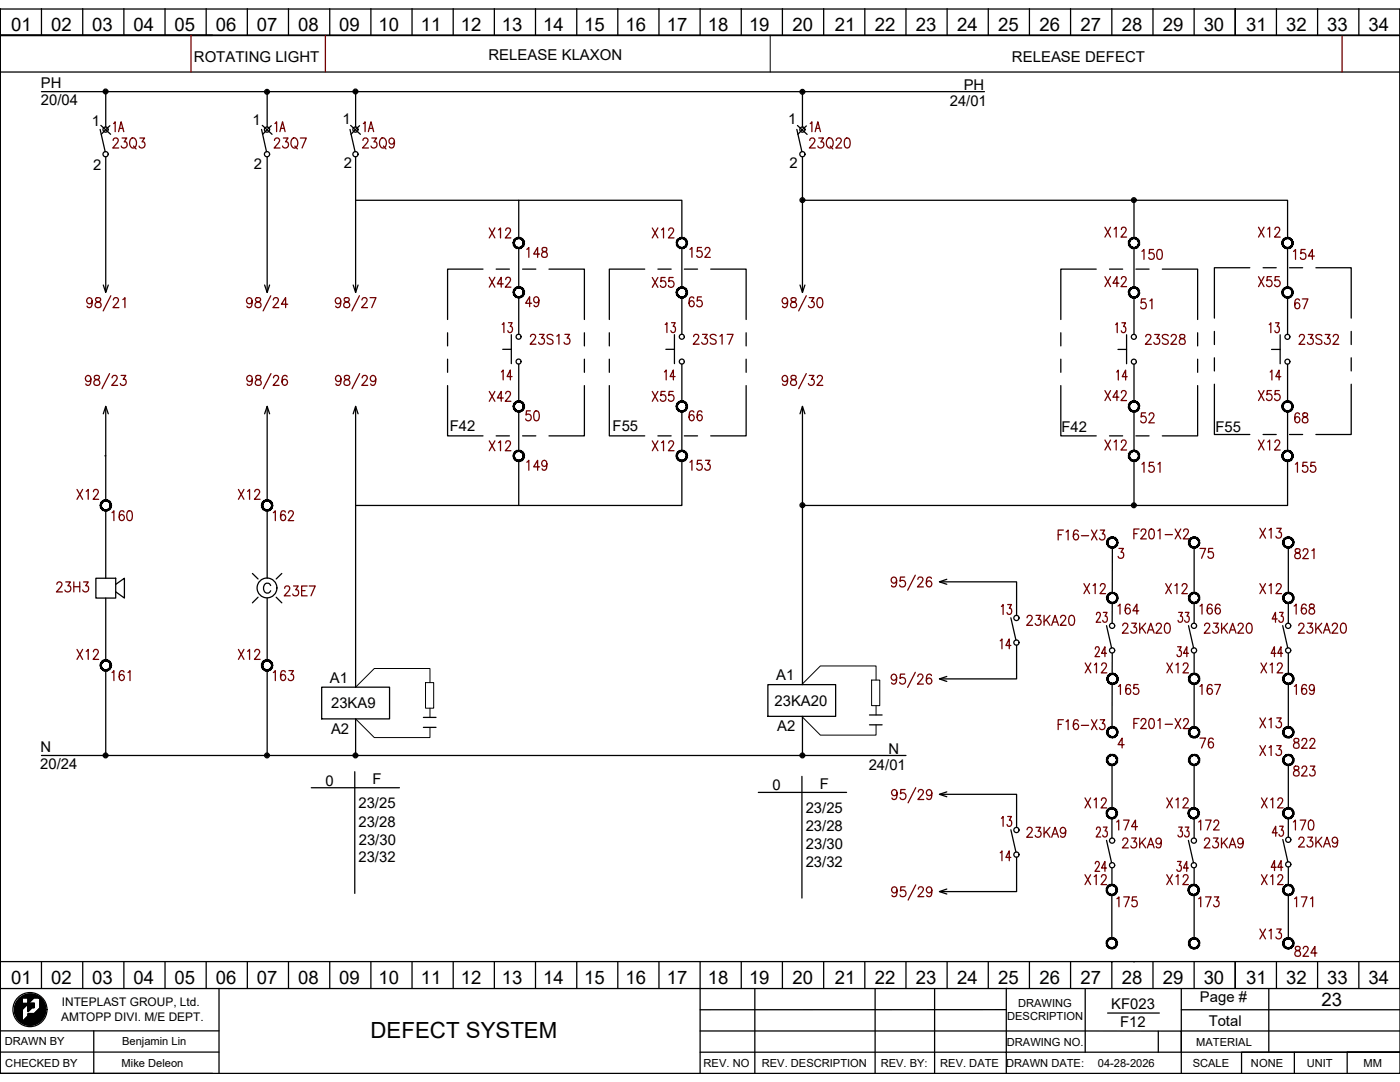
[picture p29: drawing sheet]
<svg xmlns="http://www.w3.org/2000/svg" width="279mm" height="216mm" viewBox="0 0 279 216" stroke-linecap="round" stroke-linejoin="round" font-family="sans-serif">
<defs><g id="words">
<text font-size="4.4" x="74" y="207">DEFECT SYSTEM</text>
<g font-size="3.7">
<text x="2.2" y="6.2">01</text>
<text x="10.2" y="6.2">02</text>
<text x="18.4" y="6.2">03</text>
<text x="26.6" y="6.2">04</text>
<text x="34.8" y="6.2">05</text>
<text x="43.1" y="6.2">06</text>
<text x="51.3" y="6.2">07</text>
<text x="59.5" y="6.2">08</text>
<text x="67.7" y="6.2">09</text>
<text x="75.5" y="6.2">10</text>
<text x="84" y="6.2">11</text>
<text x="92" y="6.2">12</text>
<text x="100.2" y="6.2">13</text>
<text x="108.4" y="6.2">14</text>
<text x="116.6" y="6.2">15</text>
<text x="124.8" y="6.2">16</text>
<text x="133.1" y="6.2">17</text>
<text x="141.3" y="6.2">18</text>
<text x="149.5" y="6.2">19</text>
<text x="158.1" y="6.2">20</text>
<text x="166.6" y="6.2">21</text>
<text x="174.6" y="6.2">22</text>
<text x="182.8" y="6.2">23</text>
<text x="191" y="6.2">24</text>
<text x="199.2" y="6.2">25</text>
<text x="207.4" y="6.2">26</text>
<text x="215.6" y="6.2">27</text>
<text x="223.9" y="6.2">28</text>
<text x="232.1" y="6.2">29</text>
<text x="240.2" y="6.2">30</text>
<text x="248.7" y="6.2">31</text>
<text x="256.7" y="6.2">32</text>
<text x="264.9" y="6.2">33</text>
<text x="273.1" y="6.2">34</text>
<text x="2.2" y="196.4">01</text>
<text x="10.2" y="196.4">02</text>
<text x="18.4" y="196.4">03</text>
<text x="26.6" y="196.4">04</text>
<text x="34.8" y="196.4">05</text>
<text x="43.1" y="196.4">06</text>
<text x="51.3" y="196.4">07</text>
<text x="59.5" y="196.4">08</text>
<text x="67.7" y="196.4">09</text>
<text x="75.5" y="196.4">10</text>
<text x="84" y="196.4">11</text>
<text x="92" y="196.4">12</text>
<text x="100.2" y="196.4">13</text>
<text x="108.4" y="196.4">14</text>
<text x="116.6" y="196.4">15</text>
<text x="124.8" y="196.4">16</text>
<text x="133.1" y="196.4">17</text>
<text x="141.3" y="196.4">18</text>
<text x="149.5" y="196.4">19</text>
<text x="158.1" y="196.4">20</text>
<text x="166.6" y="196.4">21</text>
<text x="174.6" y="196.4">22</text>
<text x="182.8" y="196.4">23</text>
<text x="191" y="196.4">24</text>
<text x="199.2" y="196.4">25</text>
<text x="207.4" y="196.4">26</text>
<text x="215.6" y="196.4">27</text>
<text x="223.9" y="196.4">28</text>
<text x="232.1" y="196.4">29</text>
<text x="240.2" y="196.4">30</text>
<text x="248.7" y="196.4">31</text>
<text x="256.7" y="196.4">32</text>
<text x="264.9" y="196.4">33</text>
<text x="273.1" y="196.4">34</text>
<text x="263.7" y="200.8">23</text>
</g>
<g font-size="3">
<text x="8.2" y="17.5">PH</text>
<text x="38.7" y="12.3">ROTATING LIGHT</text>
<text x="97.5" y="12">RELEASE KLAXON</text>
<text x="192.3" y="17.9">PH</text>
<text x="202" y="12.3">RELEASE DEFECT</text>
<text x="8.2" y="20.9">20/04</text>
<text x="189.5" y="21.2">24/01</text>
<text x="18.3" y="25.2">1</text>
<text x="50.4" y="25">1</text>
<text x="68.3" y="24.8">1</text>
<text x="157.3" y="24.7">1</text>
<text x="18.6" y="33.9">2</text>
<text x="50.7" y="33.7">2</text>
<text x="68.6" y="33.5">2</text>
<text x="157.6" y="33.5">2</text>
<text x="89.8" y="86.1">F42</text>
<text x="122.3" y="86">F55</text>
<text x="211.8" y="86.3">F42</text>
<text x="242.6" y="86.3">F55</text>
<text x="65.8" y="136.2">A1</text>
<text x="154.9" y="135.7">A1</text>
<text x="66.1" y="141.3">23KA9</text>
<text x="154.6" y="140.9">23KA20</text>
<text x="66.1" y="146.4">A2</text>
<text x="155.1" y="145.9">A2</text>
<text x="8" y="153.5">20/24</text>
<text x="8.1" y="150">N</text>
<text x="173.4" y="153.6">24/01</text>
<text x="177.3" y="150.4">N</text>
<text x="64.9" y="156.8">0</text>
<text x="71.5" y="161.3">23/25</text>
<text x="74.4" y="156.4">F</text>
<text x="154.2" y="157.7">0</text>
<text x="163.6" y="157.4">F</text>
<text x="71.5" y="164.9">23/28</text>
<text x="160.8" y="162.2">23/25</text>
<text x="160.8" y="165.9">23/28</text>
<text x="71.5" y="172.1">23/32</text>
<text x="71.6" y="168.5">23/30</text>
<text x="160.8" y="173">23/32</text>
<text x="160.8" y="169.5">23/30</text>
<text x="221.8" y="201.4">KF023</text>
<text x="239.5" y="199.9">Page #</text>
<text x="223.5" y="204.9">F12</text>
<text x="241.2" y="204.7">Total</text>
</g>
<g font-size="2.4">
<text x="12.2" y="203.7">AMTOPP DIVI. M/E DEPT.</text>
<text x="12.3" y="200.7">INTEPLAST GROUP, Ltd.</text>
</g>
<g font-size="2.2">
<text x="201" y="203.6">DESCRIPTION</text>
<text x="203.2" y="201">DRAWING</text>
<text x=".9" y="208.6">DRAWN BY</text>
<text x="24.4" y="208.4">Benjamin Lin</text>
<text x="200.9" y="208.6">DRAWING NO.</text>
<text x="238.7" y="208.6">MATERIAL</text>
<text x="1.1" y="212.9">CHECKED BY</text>
<text x="24.3" y="213">Mike Deleon</text>
<text x="140.4" y="212.9">REV. NO</text>
<text x="152" y="212.9">REV. DESCRIPTION</text>
<text x="175.8" y="212.9">REV. BY:</text>
<text x="187.6" y="212.9">REV. DATE DRAWN DATE:</text>
<text x="219.1" y="212.9">04-28-2026</text>
<text x="238" y="212.9">SCALE</text>
<text x="249.7" y="212.9">NONE</text>
<text x="260.8" y="212.9">UNIT</text>
<text x="272.1" y="212.9">MM</text>
</g>
</g></defs>
<g fill="none" stroke="#000" stroke-width=".25">
<path d="M.1 1.8h279.3v212.4h-279.3zM.1 7v-5.2v190.2v-4.3M.1 14.4h279.3M8.3 1.7v5.4M8.3 18.3h188.2M16.5 1.7v5.4M21.1 18.3v7.1M24.7 1.7v5.4M32.9 1.7v5.4M41.1 1.7v5.4M42.4 7.1h-42.3h279.3M49.4 1.7v5.4"/>
<path d="M53.3 18.3v7.1M57.6 1.7v5.4M65.8 1.7v5.4M71 18.3v7.1M74 1.7v5.4M82.2 1.7v5.4M90.4 1.7v5.4M98.7 1.7v5.4M106.9 1.7v5.4M115.1 1.7v5.4M123.3 1.7v5.4M131.5 1.7v5.4"/>
<path d="M139.7 1.7v5.4M147.9 1.7v5.4M156.1 1.7v5.4M160.1 18.3v7.1M164.4 1.7v5.4M172.6 1.7v5.4M180.8 1.7v5.4M189 1.7v5.4M197.2 1.7v5.4M205.4 1.7v5.4M213.7 1.7v5.4M221.9 1.7v5.4"/>
<path d="M230.1 1.7v5.4M238.3 1.7v5.4M246.5 7.1v-5.4v5.4M254.7 1.7v5.4M263 1.7v5.4M271.2 1.7v5.4M279.4 1.8v195.5h-279.3v-5.3M20 25.8l1 4.5M20.1 25l2 1.8M21.1 31.3v26.9M21.9 25.1l-1.7 1.7M52.2 25.8l1 4.5"/>
<path d="M52.3 25l2 1.8M53.3 31.3v27.1M54.1 25.1l-1.7 1.7M69.9 25.8l1 4.5M70 25l1.9 1.8M71 40h65.1v7.5M71 31.3v27.1M71.8 25.1l-1.8 1.7M103.5 40v7.5M159 25.8l1 4.5M159.2 25l1.9 1.8M160.1 40h96.9v7.5"/>
<path d="M160.1 31.3v27.1M160.9 25.1l-1.7 1.7M226.3 40v7.5M20.6 56.9l.5 1.5 .5-1.5M52.8 56.9l.5 1.5 .5-1.5M70.5 56.9l.5 1.5 .5-1.5M96.4 53.7h-7.1v10.1M99 53.7h2.7M103.5 49.5v7.8M103.5 59.3v7.4M104.3 53.7h2.6M109.6 53.7h7v10.1"/>
<path d="M128.7 53.7h-7.1v10.1M131.3 53.7h2.6M136.1 49.5v7.9M136.1 59.4v7.3M136.6 53.7h2.6M141.8 53.7h7.1v10.1M159.7 56.9l.4 1.5 .5-1.5M218.8 53.7h-7.1v10.1M221.4 53.7h2.6M226.3 49.5v7.9M226.3 59.4v7.4M226.7 53.7h2.6"/>
<path d="M232 53.7h7v10.1M249.4 53.4h-7v10.1M252.1 53.4h2.6M257 49.5v7.9M257 59.4v7.4M257.3 53.4h2.7M262.6 53.4h7.1v10.1M89.3 76.9v10.1h7.1M89.3 66.4v2.6M89.3 71.7v2.6M100.3 69.7h1.7M102 66.8v5.8"/>
<path d="M103.5 72.7v7.4M116.6 76.9v10.1h-7M116.6 66.4v2.6M116.6 71.7v2.6M121.6 76.9v10.1h7.1M121.6 66.4v2.6M121.6 71.7v2.6M132.9 69.7h1.7M134.6 66.8v5.8M136.1 72.7v7.4M148.9 76.9v10.1h-7.1M148.9 66.4v2.6"/>
<path d="M148.9 71.7v2.6M211.7 76.9v10.1h7.1M211.7 66.4v2.6M211.7 71.7v2.6M223.1 69.7h1.7M224.8 66.8v5.8M226.3 72.7v7.4M239 76.9v10.1h-7M239 66.4v2.6M239 71.7v2.6M242.4 76.7v10h7M242.4 66.1v2.6"/>
<path d="M242.4 71.4v2.6M253.8 69.7h1.7M255.5 66.8v5.8M257 72.7v7.4M269.7 76.7v10h-7.1M269.7 66.1v2.6M269.7 71.4v2.6M20.6 82.6l.5-1.5 .5 1.5M20.9 91h.2M21.1 81.1v18.8M52.8 82.6l.5-1.5 .5 1.5M53.3 81.1v18.8"/>
<path d="M70.5 82.6l.5-1.5 .5 1.5M71 81.1v56M99 87h2.7M103.5 82.1v7.9M103.5 91.9v9M104.3 87h2.6M131.3 87h2.6M136.1 91.9v9h-65.1M136.1 82.1v7.9M136.6 87h2.6M159.7 82.6l.4-1.5 .5 1.5M160.1 81.1v55.5"/>
<path d="M221.4 87h2.6M226.3 82.1v7.9M226.3 91.9v9M226.7 87h2.6M252.1 86.7h2.6M257 91.9v9h-96.9M257 82.1v7.9M257.3 86.7h2.7M19.1 115.4h4v3.9h-4zM21.1 101.8v13.6M21.1 119.3v12.5M23.1 116.6l1.7-1.2v3.9l-1.7-1.2"/>
<path d="M50.4 114.4l1.1 1.1M51.5 119.2l-1.1 1.1M53.3 101.8v13.6M53.3 119.3v12.5M54 116.8a.73 .73 0 0 0-.8-.4 .73 .73 0 0 0-.6 .7 .82 .82 0 0 0 .2 1.1 .82 .82 0 0 0 1.1-.1l.1-.2M55.1 119.2l1.1 1.1M56.2 114.4l-1.1 1.1M187.7 116.1h15.2v6.7M189 115.6l-1.5 .5 1.5 .5M222 109.2v9.1M238.3 109.2v9.1M257.1 109.2v9.1"/>
<path d="M21.1 133.8v16.9M53.3 133.8v16.9M64.2 137.1h13.5v6.3h-13.5zM153.2 136.6h13.6v6.3h-13.6zM189 135l-1.5 .5 1.5 .5M201.7 123.3l1.1 4.4M202.9 128.8v6.7h-15.2M220.8 124.8l1 4.5M222 136.5l-.1 8.6M222 130.3v4.2M222 120.3v4.1M237.2 124.8l1 4.5"/>
<path d="M238.3 120.3v4.1M238.3 130.3v4.2M238.3 136.5v8.6M256 124.8l1 4.5M257.1 120.3v4.1M257.1 130.3v4.2M257.1 136.5v8.6M8.3 150.7h172.5M62.1 157.2h17.6M70.8 154v24.3M71 143.4v7.3M84.5 143.2h2.5"/>
<path d="M84.5 145.1h2.5M151.3 158.1h17.7M160 154.9v24.3M160.1 142.9v7.8M173.5 142.7h2.5M173.5 144.6h2.5M187.7 158.5h15.2v6.6M189 158l-1.5 .5 1.5 .5M221.9 152.6v8.7M238.3 152.6v8.7M257.1 152.6v8.7M189 177.4l-1.5 .5 1.5 .5"/>
<path d="M201.7 165.6l1.1 4.4M202.9 171v6.9h-15.2M220.8 167.7l1 4.5M221.9 178.6v8.6M221.9 163.3v3.9M221.9 173.2v3.4M237.2 167.7l1 4.5M238.3 163.3v3.9M238.3 173.2v3.4M238.3 178.6v8.6M256 167.5l1 4.5M257.1 163.3v3.8"/>
<path d="M257.1 173v3.6M257.1 178.6v8.6M.1 192v5.2M.1 191.9h279.3M4.3 198.9l-.9 .8M4.3 198.9h1.3v1.3h-1.3zM4.4 199.2l-1.4 1.4M4.4 199.2l-1.4 1.5M4.4 199.3l-1.4 1.5M4.4 199.4l-1.5 1.5M4.4 199.5l-1.5 1.5M4.4 199.5l-1.5 1.6"/>
<path d="M4.4 199.6l-1.5 1.5M4.4 199.7l-1.5 1.5M4.4 199.7l-1.5 1.6M4.4 199.8l-1.5 1.6M4.4 199.9l-1.5 1.5M4.4 199.9l-1.5 1.6M4.5 198.8l-1.2 1.1M4.7 198.6l-1.5 1.6M4.9 198.6l-1.8 1.7M5.1 198.5l-2.1 2M5.2 198.5l-.7 .6M5.3 198.4l-.7 .7"/>
<path d="M5.4 198.4l-.8 .7M5.4 198.4l-.7 .7M5.5 198.4l-.7 .7M5.6 198.4l-.8 .7M5.6 199.5l1.1-1.1-1.1 1.1M5.7 198.4l-.8 .7M5.8 198.4l-.8 .7M5.8 198.4l-.7 .7M5.9 198.4l-.8 .7M6 198.3l-.8 .8M6 198.3l-.7 .8M6.1 198.4l-.8 .7"/>
<path d="M6.2 198.4l-.8 .7M6.2 198.4l-.7 .7M6.3 198.4l-.8 .7M6.4 198.4l-.8 .7M6.4 198.4l-.8 .8M6.5 198.4l-.9 .8M6.5 198.4l-.9 .9M6.6 198.4l-1 1M6.8 198.4l-1.2 1.2M6.8 198.5l-1.2 1.2M6.9 198.5l-1.3 1.2M6.9 198.5l-1.3 1.3"/>
<path d="M7 198.5l-1.4 1.4M7.1 198.5l-1.5 1.5M7.1 198.5l-1.5 1.6M7.2 198.6l-1.6 1.6M7.2 198.6l-4 4.1 4.1-4.1M7.3 198.6l-.5 .5M7.4 198.6l-.5 .5M7.4 198.7l-.4 .4M7.5 198.7l-.5 .4M7.5 198.7l-.4 .4M7.6 198.8l-.4 .3M7.6 198.8l-.3 .3"/>
<path d="M7.6 199.1l.2-.2-.1 .2M7.7 198.8l-.3 .3M7.7 198.9l-.2 .2M7.8 198.9l-.3 .2M7.9 199l-.2 .2M7.9 199l-.1 .2M8 199.8l.4-.4-.4 .5M8 199l-.2 .2 .2-.1M8 199.1l-.1 .2M8.1 199.1l-.2 .2M8.1 199.3l-.2-.3-1-.1-2.6 2.6v2.5l1.3-1.3v-.4h1.3l1.2-1.3v-1.7M8.1 199.2l-.2 .1"/>
<path d="M8.1 199.2l-.2 .2M8.2 199.2l-.2 .3M8.2 199.3l-.2 .2M8.3 199.3l-.3 .3M8.3 191.9v5.3M8.3 199.3l-.3 .4M8.3 199.4l-.3 .3M8.4 199.5l-.4 .4M8.4 199.5l-.4 .5M8.5 199.6l-.5 .5M8.6 199.7l-.6 .6M8.6 199.7l-.6 .7"/>
<path d="M8.7 199.8l-.7 .8M8.7 199.9l-.7 .7M8.7 199.9l-.7 .8M8.7 200l-.7 .8M16.5 191.9v5.3M24.7 191.9v5.3M32.9 191.9v5.3M41.1 191.9v5.3M43.7 197.2v17M49.4 191.9v5.3M57.6 191.9v5.3M65.8 191.9v5.3"/>
<path d="M74 191.9v5.3M82.2 191.9v5.3M90.4 191.9v5.3M98.7 191.9v5.3M106.9 191.9v5.3M115.1 191.9v5.3M123.3 191.9v5.3M131.5 191.9v5.3M139.7 191.9v22.3M147.9 191.9v5.3M150.6 197.3v16.9M156.1 191.9v5.3"/>
<path d="M164.4 191.9v5.3M172.6 191.9v5.3M174.6 197.3v16.9M180.8 191.9v5.3M186.5 197.3v16.9M189 191.9v5.3M197.2 191.9v5.3M200.8 197.2v12.8h78.6h-10.5v4.2M205.4 191.9v5.3M213.7 191.9v5.3M216.6 197.3v12.7M221.9 192v5.2"/>
<path d="M226.3 191.9v.1M230.1 191.9v5.3M235.8 197.3v16.9M238.3 191.9v5.3M246.5 197.2v-5.3v5.3M253.2 197.3v12.7M254.7 191.9v5.3M263 191.9v5.3M271.2 191.9v5.3M.1 209.9h43.6M.1 205.7h43.6M.1 214.2h42.3"/>
<path d="M4.4 201.5l-1.2 1.3M4.4 201.8l-1.1 1.2M4.4 201.9l-1.1 1.2M4.4 202.1l-1 1M4.4 202.1l-1 1.1M4.4 202.4l-.9 .9M4.4 202.5l-.8 .9M4.4 202.7l-.8 .8M4.4 202.8l-.7 .8 .7-.8M4.4 202.9l-.7 .7M4.4 203l-.6 .6 .6-.6M4.4 203.2l-.5 .6"/>
<path d="M4.4 203.3l-.4 .5M4.4 200l-1.5 1.6M4.4 200.1l-1.5 1.6M4.4 200.2l-1.5 1.6M4.4 201.6l-1.2 1.2M4.4 201.7l-1.2 1.2M4.4 201.7l-1.1 1.2M4.4 202l-1 1.1M4.4 202.2l-1 1M4.4 202.3l-.9 1M4.4 202.6l-.8 .9M4.4 203.1l-.5 .6"/>
<path d="M4.4 203.2l-.5 .5M4.4 203.4l-.4 .4M4.4 203.5l-.4 .4M4.4 203.5l-.3 .4M4.4 203.6l-.3 .3M4.4 203.6l-.3 .4M4.4 203.7l-.2 .3M4.4 203.8l-.2 .2M4.5 200.3l-1.6 1.6M4.6 200.3l-1.7 1.6M4.6 200.3l-1.7 1.7M4.7 200.3l-1.8 1.8"/>
<path d="M4.8 200.3l-1.8 1.8M4.8 200.3l-1.8 1.9M4.9 200.3l-1.9 1.9M5 200.3l-2 2M5.1 200.3l-2.1 2M5.1 200.3l-2.1 2.1M5.2 200.3l-2.2 2.1M5.3 200.3l-2.2 2.2M5.3 200.3l-2.2 2.2 2.3-2.2M5.5 200.3l-2.4 2.3M5.6 200.2h1.3v.8h-.5l-.8 .9zM5.7 202.2l-.1 .1"/>
<path d="M5.7 200.2l-.1 .1M5.7 202.2l-.1 .2M5.8 200.2l-.2 .2M5.8 202.2l-.2 .2M5.9 202.2l-.3 .3M5.9 200.2l-.3 .3 .2-.2M5.9 200.2l-.3 .4M6 202.2l-.4 .4M6 200.2l-.4 .4 .3-.3M6.1 200.2l-.5 .5M6.1 202.2l-1.8 1.8M6.2 200.2l-.6 .6"/>
<path d="M6.2 202.2l-1.9 1.9M6.2 200.2l-.6 .7M6.3 200.2l-.7 .7M6.4 202.2l-2 1.9M6.4 200.2l-.8 .8 .8-.7M6.4 202.2l-1.9 2M6.5 202.2l-2 2M6.5 200.2l-.9 .9 .9-.8M6.6 200.2l-1 1.1M6.6 202.2l-2 2M6.7 200.2l-1.1 1.1M6.7 202.2l-2 2.1"/>
<path d="M6.8 202.2l-2.1 2.1M6.8 200.2l-1.2 1.2M6.8 200.6l-1.2 1.1M6.8 200.7l-.4 .4M6.8 200.8l-.3 .3M6.8 201l-.1 .1M6.8 201v.1M6.9 200.2l-1.3 1.2 1.2-1.1M6.9 200.3l-1.3 1.2M6.9 200.3l-1.3 1.3 1.2-1.2M6.9 200.4l-1.3 1.3 1.2-1.2M6.9 200.5l-1.3 1.3"/>
<path d="M6.9 200.6l-1.3 1.2M6.9 200.6l-.4 .4M6.9 200.7l-.4 .3M6.9 200.8l-.3 .3M6.9 200.9l-.3 .2M6.9 200.9l-.1 .1M6.9 201h-.1M8 200.2l.5-.6-.5 .6M8 200.4l.6-.7-.6 .8M8.7 203.1l-1.1 1M8.8 200l-.8 .8M8.8 202.9l-1.3 1.3"/>
<path d="M8.8 200.1l-.8 .8M8.8 200.1l-.8 .9M8.8 202.8l-1.5 1.5M8.8 200.2l-.8 .8M8.9 200.2l-4.1 4.1M8.9 200.3l-4.1 4M8.9 202.7l-1.7 1.6M8.9 200.3l-4 4.1M8.9 200.4l-3.9 4M8.9 202.5l-1.8 1.9M9 200.4l-4 4M9 200.5l-3.9 3.9"/>
<path d="M9 200.6l-3.9 3.8M9 200.6l-3.8 3.8 3.8-3.7M9 202.4l-2.1 2M9 202.2l-2.2 2.3M9 200.7l-3.7 3.8M9 200.8l-3.7 3.7M9 202.2l-2.3 2.3M9.1 200.8l-3.7 3.7M9.1 202.1l-2.5 2.4M9.1 200.9l-3.7 3.6M9.1 201l-3.6 3.5M9.1 201l-3.5 3.5"/>
<path d="M9.1 202l-2.6 2.5M9.1 201.1l-3.5 3.5M9.1 201.1l-3.4 3.5M9.1 201.2l-3.4 3.4M9.1 201.7l-2.8 2.9M9.1 201.8l-2.7 2.8M9.1 201.9l-2.6 2.6M9.1 201.3l-3.3 3.3M9.1 201.3l-3.2 3.3M9.1 201.4l-3.2 3.2M9.1 201.5l-3.1 3.1M9.1 201.5l-3 3.1"/>
<path d="M9.1 201.6l-3 3M9.1 201.7l-2.9 2.9M18.7 205.7v8.5M139.7 205.7h96.1v4.3M139.7 210h61.1v4.2M200.8 201.5h-61.1M221 202.1h10.4M231.2 205.7v4.3M235.8 201.5h43.6M235.8 205.7h43.6M258.3 210h-10.5v4.2M268.9 210h-10.6v4.2"/>
<circle cx="21.1" cy="18.3" r=".48"/>
<circle cx="21.1" cy="18.3" r=".29"/>
<circle cx="21.1" cy="18.3" r=".14"/>
<circle cx="53.3" cy="18.3" r=".48"/>
<circle cx="53.3" cy="18.3" r=".29"/>
<circle cx="53.3" cy="18.3" r=".14"/>
<circle cx="70.9" cy="18.3" r=".48"/>
<circle cx="70.9" cy="18.3" r=".29"/>
<circle cx="70.9" cy="18.3" r=".14"/>
<circle cx="160.1" cy="18.3" r=".48"/>
<circle cx="160.1" cy="18.3" r=".29"/>
<circle cx="160.1" cy="18.3" r=".14"/>
<circle cx="21.1" cy="25.9" r=".52"/>
<circle cx="21.1" cy="30.8" r=".52"/>
<circle cx="53.3" cy="30.8" r=".52"/>
<circle cx="53.3" cy="25.9" r=".52"/>
<circle cx="70.9" cy="30.8" r=".52"/>
<circle cx="70.9" cy="25.9" r=".52"/>
<circle cx="160.1" cy="30.8" r=".52"/>
<circle cx="160.1" cy="25.9" r=".52"/>
<circle cx="160.1" cy="39.9" r=".48"/>
<circle cx="160.1" cy="39.9" r=".29"/>
<circle cx="160.1" cy="39.9" r=".14"/>
<circle cx="226.3" cy="39.9" r=".48"/>
<circle cx="226.3" cy="39.9" r=".29"/>
<circle cx="226.3" cy="39.9" r=".14"/>
<circle cx="103.5" cy="67.2" r=".5"/>
<circle cx="103.5" cy="72.1" r=".5"/>
<circle cx="136.1" cy="67.2" r=".5"/>
<circle cx="136.1" cy="72.1" r=".5"/>
<circle cx="226.3" cy="72.2" r=".5"/>
<circle cx="226.3" cy="67.2" r=".5"/>
<circle cx="256.9" cy="67.2" r=".5"/>
<circle cx="256.9" cy="72.2" r=".5"/>
<circle cx="53.3" cy="117.3" r="1.98"/>
<circle cx="160.1" cy="100.8" r=".48"/>
<circle cx="160.1" cy="100.8" r=".29"/>
<circle cx="160.1" cy="100.8" r=".14"/>
<circle cx="226.3" cy="100.8" r=".48"/>
<circle cx="226.3" cy="100.8" r=".29"/>
<circle cx="226.3" cy="100.8" r=".14"/>
<circle cx="202.9" cy="128.2" r=".52"/>
<circle cx="202.9" cy="123.3" r=".52"/>
<circle cx="221.9" cy="124.9" r=".52"/>
<circle cx="221.9" cy="129.8" r=".52"/>
<circle cx="238.3" cy="124.9" r=".52"/>
<circle cx="238.3" cy="129.8" r=".52"/>
<circle cx="257.1" cy="129.8" r=".52"/>
<circle cx="257.1" cy="124.9" r=".52"/>
<circle cx="21.1" cy="150.7" r=".48"/>
<circle cx="21.1" cy="150.7" r=".29"/>
<circle cx="21.1" cy="150.7" r=".14"/>
<circle cx="53.3" cy="150.7" r=".48"/>
<circle cx="53.3" cy="150.7" r=".29"/>
<circle cx="53.3" cy="150.7" r=".14"/>
<circle cx="70.9" cy="150.7" r=".48"/>
<circle cx="70.9" cy="150.7" r=".29"/>
<circle cx="70.9" cy="150.7" r=".14"/>
<circle cx="160.1" cy="150.7" r=".48"/>
<circle cx="160.1" cy="150.7" r=".29"/>
<circle cx="160.1" cy="150.7" r=".14"/>
<circle cx="202.9" cy="165.6" r=".52"/>
<circle cx="202.9" cy="170.5" r=".52"/>
<circle cx="221.9" cy="167.7" r=".52"/>
<circle cx="221.9" cy="172.6" r=".52"/>
<circle cx="238.3" cy="167.7" r=".52"/>
<circle cx="238.3" cy="172.6" r=".52"/>
<circle cx="257.1" cy="167.6" r=".52"/>
<circle cx="257.1" cy="172.5" r=".52"/>
<circle cx="6" cy="201.5" r="3.4"/>
</g>
<g fill="none" stroke="#720000" stroke-width=".25">
<path d="M38.1 7.1v7.3M64.9 7.1v7.3M267.8 7.2v7.2M22.6 28l.3-.5h.4l.2 .2a.66 .66 0 0 1-.2 .9l-.8 .9h1.2M22.7 24.7l.3-.4v2M23.7 26.3l.5-2 .5 2M23.9 25.6h.6M24.4 27.5h.9l-.5 .8a.62 .62 0 0 1 .5 1 .62 .62 0 0 1-1.1-.2M26.1 27.7l.3-.2a1.04 1.04 0 0 1 .9 .7 1.04 1.04 0 0 1-.3 1.2l-.3 .1a1.04 1.04 0 0 1-.9-.7 1.04 1.04 0 0 1 .3-1.1zM26.6 29.1l.6 .6M27.9 27.5h1l-.6 .8a.62 .62 0 0 1 .5 1 .62 .62 0 0 1-1.1-.2M54.8 28l.3-.5h.4l.2 .2a.66 .66 0 0 1-.2 .9l-.8 .9h1.2"/>
<path d="M54.9 24.7l.3-.4v2M55.9 26.3l.5-2 .5 2M56 25.6h.7M56.6 27.5h.9l-.5 .8a.62 .62 0 0 1 .5 1 .62 .62 0 0 1-1.1-.2M58.3 27.7l.3-.2a1.04 1.04 0 0 1 .9 .7 1.04 1.04 0 0 1-.3 1.2l-.3 .1a1.04 1.04 0 0 1-.9-.7 1.04 1.04 0 0 1 .3-1.1zM58.8 29.1l.6 .6M59.9 27.5h1.2l-.8 2M72.4 28l.4-.5h.3l.3 .2a.66 .66 0 0 1-.2 .9l-.9 .9h1.2M72.5 24.7l.4-.4v2M73.5 26.3l.5-2 .6 2M73.7 25.6h.7M74.2 27.5h1l-.6 .8a.62 .62 0 0 1 .5 1 .62 .62 0 0 1-1.1-.2"/>
<path d="M76 27.7l.3-.2a1.04 1.04 0 0 1 .8 .7 1.04 1.04 0 0 1-.3 1.2l-.2 .1a1.04 1.04 0 0 1-.9-.7 1.04 1.04 0 0 1 .3-1.1zM76.5 29.1l.5 .6M78.7 28.2a.55 .55 0 0 1-.8 .4 .55 .55 0 0 1-.2-.8 .55 .55 0 0 1 .9 0 1.92 1.92 0 0 1-.1 1.6 .48 .48 0 0 1-.8-.2M161.6 28l.3-.5h.4l.2 .2a.66 .66 0 0 1-.1 .9l-.9 .9h1.2M161.7 24.7l.3-.4v2M162.7 26.3l.5-2 .5 2M162.9 25.6h.7M163.4 27.5h.9l-.5 .8a.62 .62 0 0 1 .5 1 .62 .62 0 0 1-1.1-.2M165.2 27.7l.2-.2a1.04 1.04 0 0 1 .9 .7 1.04 1.04 0 0 1-.3 1.2l-.2 .1a1.04 1.04 0 0 1-.9-.7 1.04 1.04 0 0 1 .3-1.1zM165.7 29.1l.5 .6M166.9 28l.3-.5h.4l.2 .2a.66 .66 0 0 1-.2 .9l-.8 .9h1.2M168.7 27.6l.5-.1a1.22 1.22 0 0 1 0 2h-.2a1.35 1.35 0 0 1-.3-1.9z"/>
<path d="M19.2 59.5a.42 .42 0 0 0 .1 .7 .65 .65 0 0 1 .8 .4 .65 .65 0 0 1-.4 .8 .59 .59 0 0 1-.7-.4 .59 .59 0 0 1 .5-.8h.3a.42 .42 0 0 0 .2-.7l-.3-.1zM22.1 59l-1.5 3M22.6 59.9l.4-.5h.3l.3 .2a.66 .66 0 0 1-.2 .8l-.9 1h1.2M24.5 59.8l.4-.4v2M51.1 59.5a.42 .42 0 0 0 .1 .7 .65 .65 0 0 1 .9 .4 .65 .65 0 0 1-.4 .8 .59 .59 0 0 1-.8-.4 .59 .59 0 0 1 .5-.8h.4a.42 .42 0 0 0 .1-.7l-.2-.1zM54 59l-1.5 3M54.5 59.9l.4-.5h.3l.3 .2a.66 .66 0 0 1-.2 .8l-.8 1h1.1M68.8 59.5a.42 .42 0 0 0 .1 .7 .65 .65 0 0 1 .9 .4 .65 .65 0 0 1-.4 .8 .59 .59 0 0 1-.8-.4 .59 .59 0 0 1 .5-.8h.3a.42 .42 0 0 0 .2-.7l-.2-.1zM71.7 59l-1.5 3M72.2 59.9l.4-.5h.3l.3 .2a.66 .66 0 0 1-.2 .8l-.8 1h1.1M73.9 59.4h1.1l-.8 2M97.6 45.5l1.2 2"/>
<path d="M97.6 55.3l1.2 2M98.8 45.5l-1.2 2M98.8 55.3l-1.2 2M99.5 45.9l.4-.4v2M100.4 56.6h-1.1l.7-1.3v2M100.9 46l.3-.5h.4l.3 .4-.3 .6-.8 1h1.2M100.9 55.8l.3-.5 .5 .1 .2 .3-.3 .6-.8 1h1.2M105.1 49.8l.4-.4v2M107.5 59.9a.53 .53 0 0 1-.8 .4 .57 .57 0 0 1-.1-.8 .57 .57 0 0 1 .9 0 1.54 1.54 0 0 1-.4 1.7l-.4-.1-.1-.2M107.7 50.7h-1.2l.8-1.3v2M108.3 49.5a.45 .45 0 0 0 .1 .6 .62 .62 0 0 1 .8 .6 .62 .62 0 0 1-.7 .7 .64 .64 0 0 1-.4-.8 .64 .64 0 0 1 .8-.5 .47 .47 0 0 0 .2-.6zM130.2 45.5l1.1 2"/>
<path d="M130.2 55.4l1.1 1.9M131.3 45.5l-1.1 2M131.3 55.4l-1.1 1.9M132 45.9l.4-.4v2M132.7 55.4h-.7l-.1 .8a.61 .61 0 0 1 .9 0 .61 .61 0 0 1-.1 .9 .61 .61 0 0 1-.9-.1M133.5 46l.3-.5h.3l.2 .2a.66 .66 0 0 1-.1 .8l-.8 1h1.1M134.3 55.4h-.8v.8a.64 .64 0 0 1 .8 0 .64 .64 0 0 1 0 .9 .64 .64 0 0 1-.8 .1l-.1-.2M137.7 49.8l.4-.4v2M138.5 59.5l-.1-.1-.4-.2a1.2 1.2 0 0 0-.4 1.7 .53 .53 0 0 0 .8 .1 .53 .53 0 0 0 0-.8 .53 .53 0 0 0-.8 .1l-.1 .3M140 49.4h-.8l-.1 .8a.62 .62 0 0 1 .9 .1 .62 .62 0 0 1-.1 .9 .62 .62 0 0 1-.9-.2M140 59.2h-.8l-.1 .9a.62 .62 0 0 1 .9 0 .62 .62 0 0 1-.1 .9 .62 .62 0 0 1-.9-.1M140.7 49.8l.3-.4h.4l.2 .2a.66 .66 0 0 1-.2 .8l-.7 1h1.1"/>
<path d="M157.9 59.5a.42 .42 0 0 0 .2 .7 .65 .65 0 0 1 .8 .4 .65 .65 0 0 1-.4 .8 .59 .59 0 0 1-.7-.4 .59 .59 0 0 1 .5-.8h.3a.42 .42 0 0 0 .2-.7l-.3-.1zM160.9 59l-1.5 3M161.5 59.4h.9l-.5 .8a.62 .62 0 0 1 .5 .9 .62 .62 0 0 1-1.1-.1M163.3 59.5l.4-.1a1.22 1.22 0 0 1 0 2h-.2a1.35 1.35 0 0 1-.2-1.9zM220.5 45.3l1.1 2M220.5 55.2l1.1 2M221.6 45.3l-1.1 2M221.6 55.2l-1.1 2M222.4 45.7l.4-.4v2M223.3 56.5h-1.2l.8-1.3v2M223.8 45.8l.1-.4a.56 .56 0 0 1 .8 .2 .56 .56 0 0 1-.2 .8l-.8 .9h1.1M223.8 55.7l.1-.3 .2-.2h.3l.3 .2a.68 .68 0 0 1-.2 .8l-.8 1h1.1"/>
<path d="M227.9 50.2l.4-.4v2M228.6 59.6h-.8l-.1 .9a.62 .62 0 0 1 .9 0 .62 .62 0 0 1-.1 .9 .62 .62 0 0 1-.9-.1M230.2 49.8h-.8l-.1 .8a.62 .62 0 0 1 .9 .1 .62 .62 0 0 1-.1 .9 .62 .62 0 0 1-.8-.2M231.1 49.9l.4-.1a.91 .91 0 0 1 .5 1.1l-.3 .8-.4 .1a1.1 1.1 0 0 1-.4-1.6zM251.2 45.3l1.1 2M251.2 55.2l1.1 2M252.3 45.3l-1.1 2M252.3 55.2l-1.1 2M253 45.7l.4-.4v2M253.7 55.2h-.8l-.1 .8a.63 .63 0 0 1 .9 .1 .63 .63 0 0 1 0 .9 .63 .63 0 0 1-.9 0v-.2M254.4 45.8l.2-.4a.56 .56 0 0 1 .8 .2 .56 .56 0 0 1-.2 .8l-.8 .9h1.1M255.3 55.2h-.8l-.1 .8a.63 .63 0 0 1 .9 .1 .63 .63 0 0 1 0 .9 .63 .63 0 0 1-.9 0v-.2"/>
<path d="M258.1 50.2l.5-.4v2M259.3 59.9v-.1l-.4-.2a1.2 1.2 0 0 0-.4 1.7 .53 .53 0 0 0 .7 .1 .53 .53 0 0 0 0-.8 .53 .53 0 0 0-.7 .1l-.1 .3M259.9 59.6h1.1l-.8 2M260.5 49.8h-.8l-.1 .8a.63 .63 0 0 1 .9 .1 .63 .63 0 0 1 0 .8 .63 .63 0 0 1-.9 .1l-.1-.2M262.3 51.1h-1.2l.8-1.3v2M18.1 75.6a.56 .56 0 0 1-.7 .4 .56 .56 0 0 1-.2-.9 .56 .56 0 0 1 .9 .1 1.92 1.92 0 0 1-.2 1.6 .48 .48 0 0 1-.8-.2M18.4 60a.55 .55 0 0 1-.8 .5 .55 .55 0 0 1-.2-.9 .55 .55 0 0 1 .9 .1 1.92 1.92 0 0 1-.2 1.6 .48 .48 0 0 1-.7-.2M18.9 75a.41 .41 0 0 0 .2 .7 .65 .65 0 0 1 .8 .4 .65 .65 0 0 1-.4 .8 .59 .59 0 0 1-.8-.4 .59 .59 0 0 1 .5-.7l.4-.1a.41 .41 0 0 0 .1-.7l-.2-.1zM21.9 74.5l-1.6 3.1M22.4 75.4l.3-.5h.4l.2 .2a.66 .66 0 0 1-.2 .8l-.8 1h1.2M24.2 74.9h.9l-.5 .8a.62 .62 0 0 1 .5 .9 .62 .62 0 0 1-1.1-.1M50.3 60a.56 .56 0 0 1-.8 .5 .56 .56 0 0 1-.2-.9 .56 .56 0 0 1 .9 .1 1.92 1.92 0 0 1-.1 1.6 .5 .5 0 0 1-.8-.2"/>
<path d="M50.4 75.6a.57 .57 0 0 1-.8 .4 .57 .57 0 0 1-.2-.9 .57 .57 0 0 1 .9 .1 1.92 1.92 0 0 1-.2 1.6 .5 .5 0 0 1-.8-.2M51.1 75a.41 .41 0 0 0 .2 .7 .65 .65 0 0 1 .8 .4 .65 .65 0 0 1-.4 .8 .59 .59 0 0 1-.8-.4 .59 .59 0 0 1 .6-.7l.3-.1a.41 .41 0 0 0 .2-.7l-.3-.1zM54.1 74.5l-1.5 3.1M54.6 75.4l.3-.5h.4l.2 .2a.66 .66 0 0 1-.1 .8l-.9 1h1.2M57.3 75.2a.48 .48 0 0 0-.8-.2 1.25 1.25 0 0 0 .3 1.9 .58 .58 0 0 0 .6-.5 .58 .58 0 0 0-.5-.7 .58 .58 0 0 0-.6 .5M57.4 60.7h-1.2l.8-1.3v2M68 60a.55 .55 0 0 1-.8 .5 .55 .55 0 0 1-.2-.9 .55 .55 0 0 1 .9 .1 1.92 1.92 0 0 1-.1 1.6 .48 .48 0 0 1-.8-.2M68.1 75.6a.56 .56 0 0 1-.8 .4 .56 .56 0 0 1-.2-.9 .56 .56 0 0 1 .9 .1 1.92 1.92 0 0 1-.2 1.6 .48 .48 0 0 1-.8-.2M68.8 75a.41 .41 0 0 0 .2 .7 .65 .65 0 0 1 .8 .4 .65 .65 0 0 1-.4 .8 .59 .59 0 0 1-.8-.4 .59 .59 0 0 1 .6-.7l.3-.1a.41 .41 0 0 0 .2-.7l-.3-.1zM71.8 74.5l-1.5 3.1M72.3 75.4l.3-.5h.4l.2 .2a.66 .66 0 0 1-.2 .8l-.8 1h1.2M75 75.6a.56 .56 0 0 1-.8 .4 .56 .56 0 0 1-.2-.9 .56 .56 0 0 1 .9 .1 1.92 1.92 0 0 1-.2 1.6 .48 .48 0 0 1-.7-.2"/>
<path d="M97.6 78.1l1.2 2M98.8 78.1l-1.2 2M100.1 74.2l.3-.4v2M100.2 64.7l.4-.3v2M100.4 79.4h-1.1l.7-1.3v2M100.9 78.6l.3-.5 .5 .1 .2 .3-.3 .6-.8 1h1.2M101.5 64.4h.7l-.4 .7a.6 .6 0 0 1 .5 .8 .6 .6 0 0 1-.8 .4l-.2-.3M102.2 75.1h-1l.7-1.3v2M105.9 67.2l.3-.5h.4l.2 .2a.66 .66 0 0 1-.2 .9l-.8 .9h1.2M106.1 60.5h-1.2l.8-1.3v2M107.7 66.7h.9l-.5 .8a.62 .62 0 0 1 .5 .9 .62 .62 0 0 1-1.1-.1M110.4 67a.65 .65 0 0 0-.7-.3 .65 .65 0 0 0-.5 .5l.1 .3 .9 .3a.49 .49 0 0 1 0 .8 .79 .79 0 0 1-1-.2"/>
<path d="M111.1 67.1l.4-.4v2M112.7 66.7h1l-.5 .8a.62 .62 0 0 1 .4 .9 .62 .62 0 0 1-1-.1M130.2 78.1l1.1 2M131.3 78.1l-1.1 2M132.6 74.2l.3-.4v2M132.7 78.1h-.7l-.1 .9a.61 .61 0 0 1 .9 0 .61 .61 0 0 1-.1 .9 .61 .61 0 0 1-.9-.2M132.8 64.7l.3-.3v2M134 64.4h.7l-.4 .7a.59 .59 0 0 1 .5 .8 .59 .59 0 0 1-.8 .4l-.1-.3M134.3 78.1h-.8v.9a.64 .64 0 0 1 .8 0 .64 .64 0 0 1 0 .9 .64 .64 0 0 1-.8 0l-.1-.2M134.7 75.1h-1l.7-1.3v2M138.4 67.2l.4-.5h.3l.3 .2a.66 .66 0 0 1-.2 .9l-.9 .9h1.2M140.2 66.7h.9l-.5 .8a.62 .62 0 0 1 .5 .9 .62 .62 0 0 1-1.1-.1"/>
<path d="M142.9 67a.65 .65 0 0 0-.6-.3 .65 .65 0 0 0-.6 .5l.2 .3 .8 .3a.49 .49 0 0 1 0 .8 .79 .79 0 0 1-1-.2M143.7 67.1l.4-.4v2M145.1 66.7h1.2l-.8 2M157.2 75.6a.56 .56 0 0 1-.8 .4 .56 .56 0 0 1-.2-.9 .56 .56 0 0 1 .9 .1 1.92 1.92 0 0 1-.2 1.6 .48 .48 0 0 1-.7-.2M157.2 60a.55 .55 0 0 1-.8 .5 .55 .55 0 0 1-.2-.9 .55 .55 0 0 1 .9 .1 1.92 1.92 0 0 1-.2 1.6 .48 .48 0 0 1-.7-.2M157.9 75a.41 .41 0 0 0 .2 .7 .65 .65 0 0 1 .8 .4 .65 .65 0 0 1-.4 .8 .59 .59 0 0 1-.7-.4 .59 .59 0 0 1 .5-.7l.3-.1a.41 .41 0 0 0 .2-.7l-.3-.1zM160.9 74.5l-1.5 3.1M161.5 74.9h.9l-.5 .8a.62 .62 0 0 1 .5 .9 .62 .62 0 0 1-1.1-.1M163.1 75.4l.3-.5h.4l.2 .2a.66 .66 0 0 1-.1 .8l-.9 1h1.2M220.5 77.9l1.1 2M221.6 77.9l-1.1 2M222.7 64.8l.3-.4v2"/>
<path d="M222.9 74.2l.3-.3v1.9M223.3 79.2h-1.2l.8-1.3v2M223.8 78.4l.1-.3 .2-.2h.3l.3 .2a.68 .68 0 0 1-.2 .9l-.8 .9h1.1M223.9 64.4h.7l-.4 .8a.58 .58 0 0 1 .5 .7 .58 .58 0 0 1-.8 .4l-.1-.3M225 75.2h-1l.6-1.3v1.9M228.7 67.2l.3-.5h.3l.3 .2a.66 .66 0 0 1-.2 .9l-.8 .9h1.2M229.5 60l.4-.4v2M230.4 66.7h1l-.5 .8a.62 .62 0 0 1 .5 1 .62 .62 0 0 1-1.1-.2M233.2 67a.65 .65 0 0 0-.7-.3 .65 .65 0 0 0-.5 .5l.1 .3 .9 .4a.49 .49 0 0 1 0 .7 .79 .79 0 0 1-1-.2M233.7 67.2l.4-.5h.3l.3 .2a.66 .66 0 0 1-.2 .9l-.8 .9h1.1M235.5 66.8a.41 .41 0 0 0 .2 .7 .71 .71 0 0 1 .7 .3 .71 .71 0 0 1 0 .8 .69 .69 0 0 1-1-.3 .91 .91 0 0 1 1-.9l.1-.4a.65 .65 0 0 0-1-.2zM251.2 77.9l1.1 2"/>
<path d="M252.3 77.9l-1.1 2M253.3 64.8l.3-.4v2M253.5 74.2l.3-.3v1.9M253.7 77.9h-.8l-.1 .9a.63 .63 0 0 1 .9 0 .63 .63 0 0 1 0 .9 .63 .63 0 0 1-.9 0v-.2M254.6 64.4h.7l-.4 .8a.58 .58 0 0 1 .4 .7 .58 .58 0 0 1-.7 .4l-.2-.3M255.3 77.9h-.8l-.1 .9a.63 .63 0 0 1 .9 0 .63 .63 0 0 1 0 .9 .63 .63 0 0 1-.9 0v-.2M255.6 75.2h-1l.7-1.3v1.9M259.3 67.2l.4-.5h.3l.2 .2a.66 .66 0 0 1-.1 .9l-.9 .9h1.2M261.1 66.7h.9l-.5 .8a.62 .62 0 0 1 .5 1 .62 .62 0 0 1-1.1-.2M263.8 67a.65 .65 0 0 0-.7-.3 .65 .65 0 0 0-.5 .5l.2 .3 .8 .4a.49 .49 0 0 1 0 .7 .79 .79 0 0 1-1-.2M264.5 66.7h.9l-.5 .8a.62 .62 0 0 1 .5 1 .62 .62 0 0 1-1.1-.2M266.1 67.2l.3-.5h.4l.2 .2a.66 .66 0 0 1-.2 .9l-.8 .9h1.2"/>
<path d="M15.4 97.7l1.1 1.9M16.5 97.7l-1.1 1.9M17.2 98l.4-.3v1.9M18.6 98.1l.4-.4h.3l.2 .2a.66 .66 0 0 1-.1 .8l-.8 .9h1.1M47.6 97.7l1.1 1.9M48.7 97.7l-1.1 1.9M49.4 98l.4-.3v1.9M50.8 98.1l.4-.4h.3l.2 .2a.66 .66 0 0 1-.1 .8l-.8 .9h1.1M97.6 88l1.2 1.9M98.8 88l-1.2 1.9M99.5 88.3l.4-.3v1.9M100.9 88.4l.3-.4 .5 .1 .2 .2-.3 .7-.8 .9h1.2"/>
<path d="M105.1 92.2l.4-.4v2M105.9 82h-.8l-.1 .8a.63 .63 0 0 1 .9 .1 .63 .63 0 0 1 0 .8 .63 .63 0 0 1-.9 .1l-.1-.2M106.7 82.1l.4-.1a1.25 1.25 0 0 1 0 2h-.1a1.44 1.44 0 0 1-.3-1.9zM107.7 93.2h-1.2l.8-1.4v2M109.1 92.5a.52 .52 0 0 1-.5 .6 .57 .57 0 0 1-.5-.9 .57 .57 0 0 1 1-.1 2.16 2.16 0 0 1-.2 1.6 .44 .44 0 0 1-.7-.2M130.2 88l1.1 1.9M131.3 88l-1.1 1.9M132 88.3l.4-.3v1.9M133.5 88.4l.3-.4h.3l.2 .2a.66 .66 0 0 1-.1 .8l-.8 .9h1.1M137.7 92.2l.4-.4v2M138.5 82.3l-.1-.2-.4-.1a1.2 1.2 0 0 0-.4 1.7 .57 .57 0 0 0 1-.2 .57 .57 0 0 0-.6-.8l-.2 .1-.3 .5M140 91.8h-.8l-.1 .9a.63 .63 0 0 1 .9 0 .63 .63 0 0 1 0 .9 .63 .63 0 0 1-.9 0l-.1-.1"/>
<path d="M140.1 82.3a.45 .45 0 0 0-.7-.2 1.33 1.33 0 0 0 .2 1.9 .59 .59 0 0 0 .6-.7 .59 .59 0 0 0-.8-.5l-.3 .5M140.8 91.8h.9l-.5 .8a.6 .6 0 0 1 .5 .9 .6 .6 0 0 1-1 0M220.5 87.8l1.1 2M221.6 87.8l-1.1 2M222.4 88.2l.4-.4v2M223.8 88.3l.1-.3 .2-.2h.3l.3 .2a.68 .68 0 0 1-.2 .8l-.8 1h1.1M227.9 92.6l.4-.4v2M228.6 82.4h-.8l-.1 .8a.63 .63 0 0 1 .9 .1 .63 .63 0 0 1 0 .8 .63 .63 0 0 1-.9 .1l-.1-.2M229.3 82.8l.1-.2 .3-.2h.3l.2 .2a.68 .68 0 0 1-.1 .8l-.8 1h1.1M230.2 92.2h-.8l-.1 .9a.63 .63 0 0 1 .9 0 .63 .63 0 0 1 0 .9 .63 .63 0 0 1-.9 0v-.1M231.1 92.6l.4-.4v2M251.2 87.8l1.1 2"/>
<path d="M252.3 87.8l-1.1 2M253 88.2l.4-.4v2M254.4 88.3l.1-.3 .3-.2h.3l.2 .2a.68 .68 0 0 1-.1 .8l-.8 1h1.1M258.5 92.6l.4-.4v2M259.3 82.7v-.2l-.4-.1a1.2 1.2 0 0 0-.4 1.7 .57 .57 0 0 0 .9-.2 .57 .57 0 0 0-.5-.8l-.3 .1-.2 .5M260.1 82.5a.45 .45 0 0 0 .1 .6 .63 .63 0 0 1 .8 .6 .63 .63 0 0 1-.7 .7 .65 .65 0 0 1-.4-.8 .65 .65 0 0 1 .8-.5 .43 .43 0 0 0 .2-.6l-.3-.1zM260.9 92.2h-.8l-.1 .9a.63 .63 0 0 1 .9 0 .63 .63 0 0 1 0 .9 .63 .63 0 0 1-.9 0l-.1-.1M262.5 92.2h-.8l-.1 .9a.63 .63 0 0 1 .8 0 .63 .63 0 0 1 0 .9 .63 .63 0 0 1-.8 0l-.1-.1M11.3 116.6l.4-.5h.3l.3 .2a.66 .66 0 0 1-.2 .9l-.8 .9h1.1M13.1 116.1h1l-.6 .8a.62 .62 0 0 1 .5 1 .62 .62 0 0 1-1-.2M14.7 116.1v2M14.7 117.1h1.2"/>
<path d="M15.9 116.1v2M16.7 116.1h.9l-.5 .8a.62 .62 0 0 1 .5 1 .62 .62 0 0 1-1.1-.2M22.4 102.3l.3-.4v2M24.7 102.2a.47 .47 0 0 0-.7-.2 1.82 1.82 0 0 0 0 1.8 .57 .57 0 0 0 .8-.5 .57 .57 0 0 0-.8-.5l-.2 .4M25.5 102l.5-.1a.91 .91 0 0 1 .4 1.1l-.2 .8-.4 .1a1.13 1.13 0 0 1-.4-1.6zM54.5 102.3l.4-.4v2M56.8 117.4l.4-.5h.3l.2 .2a.66 .66 0 0 1-.1 .9l-.9 .9h1.2M56.9 102.2a.47 .47 0 0 0-.7-.2 1.32 1.32 0 0 0 .3 1.9 .58 .58 0 0 0 .5-.7 .58 .58 0 0 0-.8-.4l-.2 .4M57.6 102.4l.3-.5h.3l.3 .2a.66 .66 0 0 1-.2 .9l-.8 .9h1.1M58.6 116.9h.9l-.5 .8a.62 .62 0 0 1 .5 1 .62 .62 0 0 1-1.1-.2M60.2 117.9h.7M61.3 116.9h-1.1v2h1.1"/>
<path d="M61.7 116.9h1.2l-.8 2M178.9 115.8a.56 .56 0 0 1-.7 .4 .56 .56 0 0 1-.2-.8 .56 .56 0 0 1 .9 0 1.98 1.98 0 0 1-.2 1.6 .51 .51 0 0 1-.8-.2M180.6 115.1h-.9l-.1 .9a.64 .64 0 0 1 1 0 .64 .64 0 0 1-.1 .9 .64 .64 0 0 1-1-.2M182.7 114.8l-1.6 3M183.2 115.6l.3-.5h.4l.2 .2a.66 .66 0 0 1-.2 .9l-.8 .9h1.2M185.9 115.4a.51 .51 0 0 0-.8-.2 1.25 1.25 0 0 0 .3 1.9 .57 .57 0 0 0 .6-.5 .57 .57 0 0 0-.5-.6 .57 .57 0 0 0-.6 .5M211.2 106.7h.6M212.2 105.8h-1v1.9M212.8 106.2l.4-.4v1.9M215.2 106a.47 .47 0 0 0-.7-.1 1.27 1.27 0 0 0 .2 1.8 .56 .56 0 0 0 .6-.4 .56 .56 0 0 0-.5-.7 .56 .56 0 0 0-.6 .5M215.8 106.9h1.5M216.3 116.5l1.1 1.9"/>
<path d="M217.4 116.5l-1.1 1.9M217.8 105.8l1.1 1.9M218.2 116.8l.4-.3v1.9M218.9 105.8l-1.1 1.9M219.6 105.8h.9l-.5 .7a.6 .6 0 0 1 .5 1 .6 .6 0 0 1-1.1-.1M219.6 116.9l.3-.4h.3l.4 .3-.3 .7-.8 .9h1.1M223.3 109.4h.9l-.5 .8a.61 .61 0 0 1 .5 .9 .61 .61 0 0 1-1.1-.1M226.3 106.5h.6M227.3 105.6h-1v1.9M227.7 106l.3-.4h.5l.2 .3-.2 .7-.9 .9h1.2M229.5 105.6h.4a1.1 1.1 0 0 1 .4 1.5l-.2 .3-.4 .1a1.14 1.14 0 0 1-.4-1.6zM231.1 105.9l.4-.3v1.9"/>
<path d="M232.5 106.7h1.5M232.6 116.5l1.2 1.9M233.8 116.5l-1.2 1.9M234.5 116.8l.4-.3v1.9M234.5 105.6l1.1 1.9M235.6 105.6l-1.1 1.9M235.9 116.9l.3-.4h.4l.2 .1a.66 .66 0 0 1-.2 .9l-.7 .9h1.1M236.2 106l.1-.3 .2-.1 .6 .1a.71 .71 0 0 1-.2 .9l-.8 .9h1.2M239.5 109.4h1.1l-.8 2M242 109.4h-.8v.9a.61 .61 0 0 1 .9 0 .61 .61 0 0 1-.1 .9 .61 .61 0 0 1-.9-.2M251.4 116.5l1.2 1.9M251.4 105.4l1.2 2"/>
<path d="M252.6 116.5l-1.2 1.9M252.6 105.4l-1.2 2M253.3 116.8l.4-.3v1.9M253.3 105.8l.4-.4v2M254.7 116.9l.3-.4h.4l.2 .1a.66 .66 0 0 1-.2 .9l-.8 .9h1.2M254.8 105.4h.9l-.5 .8a.61 .61 0 0 1 .5 .9 .61 .61 0 0 1-1.1-.1M258.6 109.6a.44 .44 0 0 0 .1 .6 .7 .7 0 0 1 .7 .4 .7 .7 0 0 1 0 .8 .63 .63 0 0 1-1-.3 .88 .88 0 0 1 1-.9v-.4a.6 .6 0 0 0-.8-.2zM260.1 110l.1-.4 .5-.1 .3 .2v.4l-1 1.4h1.1M261.8 109.9l.4-.4v2M15.4 129.6l1.1 2M16.5 129.6l-1.1 2M17.2 130l.4-.4v2"/>
<path d="M18.6 130.1l.4-.5h.3l.2 .2a.66 .66 0 0 1-.1 .8l-.8 1h1.1M22.4 134.2l.3-.4v2M24.7 134.1a.44 .44 0 0 0-.7-.2 1.77 1.77 0 0 0 0 1.8 .55 .55 0 0 0 .8-.2 .55 .55 0 0 0-.2-.7 .55 .55 0 0 0-.7 .1l-.1 .2M25.5 134.2l.5-.4v2M47.6 129.6l1.1 2M48.7 129.6l-1.1 2M49.4 130l.4-.4v2M50.8 130.1l.4-.5h.3l.2 .2a.66 .66 0 0 1-.1 .8l-.8 1h1.1M54.5 134.2l.4-.4v2M56.9 134.1a.44 .44 0 0 0-.7-.2 1.33 1.33 0 0 0 .3 1.9 .59 .59 0 0 0 .5-.7 .59 .59 0 0 0-.8-.4l-.2 .4M57.7 133.8h.8l-.4 .8a.6 .6 0 0 1 .5 .9 .6 .6 0 0 1-1.1-.1M178.9 135.2a.56 .56 0 0 1-.7 .4 .56 .56 0 0 1-.2-.8 .56 .56 0 0 1 .9 0 1.92 1.92 0 0 1-.2 1.6 .49 .49 0 0 1-.8-.2"/>
<path d="M180.6 134.5h-.9l-.1 .9a.64 .64 0 0 1 1 0 .64 .64 0 0 1-.1 .9 .64 .64 0 0 1-1-.2M182.7 134.2l-1.6 3M183.2 135l.3-.5h.4l.2 .2a.66 .66 0 0 1-.2 .9l-.8 .9h1.2M185.9 134.8a.48 .48 0 0 0-.8-.2 1.25 1.25 0 0 0 .3 1.9 .58 .58 0 0 0 .6-.5 .58 .58 0 0 0-.5-.6 .58 .58 0 0 0-.6 .4M199.6 127.9l.4-.4v2M199.9 121l.3-.4v2M201.1 120.6h.7l-.4 .8a.6 .6 0 0 1 .5 .7 .6 .6 0 0 1-.8 .4l-.1-.3M201.7 128.8h-1l.7-1.3v2M205 123.3l.3-.5h.4l.2 .2a.66 .66 0 0 1-.2 .8l-.8 1h1.2M206.8 122.8h.9l-.5 .7a.62 .62 0 0 1 .5 1 .62 .62 0 0 1-1.1-.1M208.4 122.8v2M208.8 123.6l.8 1.2"/>
<path d="M209.6 122.8l-1.2 1.3M209.9 124.8l.7-2 .6 2M210.1 124.1h.9M211.7 123.3l.3-.5h.3l.3 .2a.66 .66 0 0 1-.2 .8l-.8 1h1.2M213.5 122.9l.5-.1a1.22 1.22 0 0 1 0 2h-.2a1.35 1.35 0 0 1-.3-1.9zM216.6 132.3l1.1 2M217.7 132.3l-1.1 2M218.4 132.7l.4-.4v2M218.6 129.5l.1-.3a.43 .43 0 0 1 .6 0 .43 .43 0 0 1 0 .6l-.8 1.2h1M218.8 122.7l.3-.5 .4 .1 .1 .3a2.32 2.32 0 0 1-.8 1.6h.9M219.9 132.8l.1-.4 .5-.1 .2 .2 .1 .4-1 1.4h1.1M220.2 122.2h.7l-.4 .7a.6 .6 0 0 1 .5 .8 .6 .6 0 0 1-.8 .4l-.1-.3"/>
<path d="M220.8 130.4h-1l.7-1.3v1.9M223.1 120.9l.4-.4v2M223.2 137l.4-.4v2M224.1 124.8l.3-.4h.3l.3 .1a.66 .66 0 0 1-.2 .9l-.8 .9h1.2M225.5 120.8l-.1-.1-.4-.2a1.21 1.21 0 0 0-.4 1.8l.2 .1a.55 .55 0 0 0 .7-.2 .55 .55 0 0 0-.1-.7 .55 .55 0 0 0-.8 .1v.3M225.6 136.9a.47 .47 0 0 0-.7-.2 1.82 1.82 0 0 0 0 1.8 .55 .55 0 0 0 .7-.2 .55 .55 0 0 0-.1-.7 .55 .55 0 0 0-.8 0l-.1 .3M225.8 124.4h1l-.5 .7a.62 .62 0 0 1 .5 1 .62 .62 0 0 1-1.1-.1M227.1 136.6h-.8v.8a.62 .62 0 0 1 .9 .1 .62 .62 0 0 1-.1 .9 .62 .62 0 0 1-.9-.2M227.3 121.9h-1.2l.8-1.4v2M227.5 124.4v1.9M227.9 125.2l.7 1.1M228.6 124.4l-1.1 1.3"/>
<path d="M229 126.3l.7-1.9 .6 1.9M229.2 125.7h.9M230.8 124.8l.3-.4h.3l.3 .1a.66 .66 0 0 1-.2 .9l-.8 .9h1.2M232.6 124.5l.4-.1a1.22 1.22 0 0 1 0 1.9h-.1a1.35 1.35 0 0 1-.3-1.8zM232.9 132.3l1.1 2M234 132.3l-1.1 2M234.7 132.7l.4-.4v2M235 129.1h.7l-.4 .7a.59 .59 0 0 1 .5 .7 .59 .59 0 0 1-.8 .4l-.1-.3M235.2 122.2h.8l-.4 .7a.6 .6 0 0 1 .4 .8 .6 .6 0 0 1-.8 .4l-.1-.3M236.1 132.8l.4-.5h.3l.2 .2a.68 .68 0 0 1-.1 .8l-.8 1h1.1M236.6 122.2h.7l-.4 .7a.59 .59 0 0 1 .4 .8 .59 .59 0 0 1-.7 .4l-.2-.3M237.2 130.4h-1l.7-1.3v1.9"/>
<path d="M239.5 120.9l.4-.4v2M239.5 137l.4-.4v2M240.4 124.8l.3-.4h.4l.2 .1a.66 .66 0 0 1-.1 .9l-.9 .9h1.2M241.9 120.8l-.1-.1-.4-.2a1.21 1.21 0 0 0-.4 1.8 .58 .58 0 0 0 1-.2 .58 .58 0 0 0-.6-.8l-.2 .1-.3 .5M241.9 136.9a.47 .47 0 0 0-.7-.2 1.27 1.27 0 0 0 .2 1.9 .56 .56 0 0 0 .6-.5 .56 .56 0 0 0-.4-.7 .56 .56 0 0 0-.7 .5M242.2 124.4h.9l-.5 .7a.62 .62 0 0 1 .5 1 .62 .62 0 0 1-1.1-.1M242.4 136.6h1.2l-.8 2M243.5 120.8a.44 .44 0 0 0-.7-.1 1.32 1.32 0 0 0 .2 1.8 .59 .59 0 0 0 .6-.7 .59 .59 0 0 0-.8-.4l-.3 .5M243.8 124.4v1.9M244.2 125.2l.8 1.1M245 124.4l-1.2 1.3M245.3 126.3l.7-1.9 .7 1.9"/>
<path d="M245.6 125.7h.8M247.1 124.8l.3-.4h.4l.2 .1a.66 .66 0 0 1-.1 .9l-.9 .9h1.2M249 124.5l.4-.1a1.22 1.22 0 0 1 0 1.9h-.2a1.35 1.35 0 0 1-.2-1.8zM251.7 132.3l1.1 2M252.8 132.3l-1.1 2M253.5 132.7l.4-.4v2M254.7 130.4h-1l.6-1.3v1.9M254.9 123.5h-1l.7-1.3v2M254.9 132.8l.4-.5h.3l.2 .2a.66 .66 0 0 1-.1 .8l-.8 1h1.1M255.4 122.2h.7l-.4 .7a.59 .59 0 0 1 .4 .8 .59 .59 0 0 1-.7 .4l-.2-.3M256 130.4h-1l.7-1.3v1.9M258.3 120.9l.4-.4v2"/>
<path d="M258.3 137l.4-.4v2M259.2 124.8l.3-.4h.4l.2 .1a.66 .66 0 0 1-.1 .9l-.9 .9h1.2M260.7 120.8l-.1-.1-.4-.2a1.21 1.21 0 0 0-.4 1.8l.1 .1a.55 .55 0 0 0 .8-.2 .55 .55 0 0 0-.2-.7 .55 .55 0 0 0-.7 .1l-.1 .3M260.7 136.9a.47 .47 0 0 0-.7-.2 1.27 1.27 0 0 0 .2 1.9 .58 .58 0 0 0 .6-.7 .58 .58 0 0 0-.8-.5l-.2 .5M261 124.4h.9l-.5 .7a.62 .62 0 0 1 .5 1 .62 .62 0 0 1-1.1-.1M261.4 120.7a.44 .44 0 0 0 .2 .6 .63 .63 0 0 1 .8 .6 .63 .63 0 0 1-.8 .6 .65 .65 0 0 1-.3-.8 .65 .65 0 0 1 .7-.4 .42 .42 0 0 0 .2-.6l-.2-.2zM262.3 137.2a.52 .52 0 0 1-.2 .5 .52 .52 0 0 1-.6 0 .56 .56 0 0 1-.1-.8 .56 .56 0 0 1 .8 0 2.09 2.09 0 0 1-.1 1.6 .47 .47 0 0 1-.7-.2M262.6 124.4v1.9M263 125.2l.8 1.1M263.8 124.4l-1.2 1.3M264.1 126.3l.7-1.9 .7 1.9M264.4 125.7h.8"/>
<path d="M265.9 124.8l.3-.4h.4l.2 .1a.66 .66 0 0 1-.1 .9l-.9 .9h1.2M267.8 124.5l.4-.1a1.22 1.22 0 0 1 0 1.9h-.2a1.35 1.35 0 0 1-.2-1.8zM179 158.2a.55 .55 0 0 1-.7 .4 .55 .55 0 0 1-.2-.8 .55 .55 0 0 1 .8 0 1.92 1.92 0 0 1-.1 1.6 .48 .48 0 0 1-.8-.2M180.6 157.5h-.8l-.1 .9a.64 .64 0 0 1 1 0 .64 .64 0 0 1-.1 .9 .64 .64 0 0 1-1-.1M182.8 157.2l-1.6 3M183.3 158l.3-.5h.3l.3 .2a.66 .66 0 0 1-.2 .9l-.8 .9h1.2M186 158.2a.55 .55 0 0 1-.8 .4 .55 .55 0 0 1-.2-.8 .55 .55 0 0 1 .9 0 1.92 1.92 0 0 1-.2 1.6 .48 .48 0 0 1-.7-.2M211.2 144.5h.6M212.2 143.6h-1v2M212.8 144l.4-.4v2M215.2 143.9a.47 .47 0 0 0-.7-.2 1.27 1.27 0 0 0 .2 1.9 .58 .58 0 0 0 .6-.7 .58 .58 0 0 0-.8-.4l-.3 .4M215.8 144.7h1.5"/>
<path d="M216.5 159.2l1.2 2M217.7 159.2l-1.2 2M217.8 143.6l1.1 2M218.4 159.6l.4-.4v2M218.9 143.6l-1.1 2M219.6 143.6h.9l-.5 .8a.6 .6 0 0 1 .5 .9 .6 .6 0 0 1-1.1-.1M219.8 159.7l.3-.5h.4l.2 .2a.68 .68 0 0 1-.2 .9l-.8 .9h1.2M224.3 148.6h-1.2l.8-1.3v1.9M226.3 144.3h.6M227.3 143.4h-1v2M227.7 143.9l.3-.5h.4l.3 .4-.2 .6-.9 1h1.2M229.5 143.5l.4-.1a1.25 1.25 0 0 1 0 2h-.2a1.14 1.14 0 0 1-.4-1.6z"/>
<path d="M231.1 143.8l.4-.4v2M232.5 144.5h1.5M232.9 159.2l1.1 2M234 159.2l-1.1 2M234.5 143.4l1.1 2M234.7 159.6l.4-.4v2M235.6 143.4l-1.1 2M236.1 159.7l.4-.5h.3l.2 .2a.66 .66 0 0 1-.1 .9l-.8 .9h1.1M236.2 143.9l.1-.3 .2-.2h.4l.2 .2a.68 .68 0 0 1-.2 .8l-.8 1h1.2M239.5 147.3h1.1l-.8 1.9M242.1 147.6a.49 .49 0 0 0-.7-.2 1.82 1.82 0 0 0 0 1.8 .57 .57 0 0 0 .8-.6 .57 .57 0 0 0-.8-.5l-.2 .5M251.4 143.3l1.2 1.9"/>
<path d="M251.4 148.8l1.2 1.9M251.8 159.2l1.1 2M252.6 143.3l-1.2 1.9M252.6 148.8l-1.2 1.9M252.9 159.2l-1.1 2M253.3 143.6l.4-.3v1.9M253.3 149.2l.4-.4v1.9M253.6 159.6l.4-.4v2M254.8 143.3h.9l-.5 .7a.61 .61 0 0 1 .5 .9 .61 .61 0 0 1-1.1-.1M254.8 148.8h.9l-.5 .7a.61 .61 0 0 1 .5 1 .61 .61 0 0 1-1.1-.1M255 159.7l.4-.5h.3l.2 .2a.68 .68 0 0 1-.1 .9l-.8 .9h1.1M258.3 147.4a.41 .41 0 0 0 .2 .7 .64 .64 0 0 1 .7 .4 .64 .64 0 0 1-.3 .8 .58 .58 0 0 1-.8-.4 .58 .58 0 0 1 .5-.7l.4-.1a.41 .41 0 0 0 .1-.7z"/>
<path d="M258.3 153a.42 .42 0 0 0 .2 .6 .62 .62 0 0 1 .8 .6 .62 .62 0 0 1-.7 .6 .64 .64 0 0 1-.4-.8 .64 .64 0 0 1 .8-.4 .42 .42 0 0 0 .1-.6l-.2-.1zM259.8 147.8l.4-.5h.3l.2 .2a.69 .69 0 0 1-.1 .9l-.8 .9h1.1M259.8 153.3l.4-.4h.3l.2 .2a.68 .68 0 0 1-.1 .8l-.8 .9h1.1M261.4 147.8l.3-.5h.4l.2 .2a.66 .66 0 0 1-.2 .9l-.7 .9h1.1M261.5 152.9h.9l-.5 .7a.6 .6 0 0 1 .5 1 .6 .6 0 0 1-1-.1M179 177.6a.56 .56 0 0 1-.8 .4 .56 .56 0 0 1-.1-.8 .56 .56 0 0 1 .8 0 1.98 1.98 0 0 1-.1 1.6 .51 .51 0 0 1-.8-.2M180.6 177h-.8l-.1 .8a.64 .64 0 0 1 1 0 .64 .64 0 0 1-.1 1 .64 .64 0 0 1-1-.2M182.8 176.6l-1.6 3M183.3 177.4l.3-.4h.3l.3 .1a.66 .66 0 0 1-.2 .9l-.8 .9h1.2M186 177.6a.56 .56 0 0 1-.8 .4 .56 .56 0 0 1-.2-.8 .56 .56 0 0 1 .9 0 1.98 1.98 0 0 1-.2 1.6 .51 .51 0 0 1-.7-.2M199.6 170.2l.4-.4v1.9M199.9 163.3l.3-.4v2"/>
<path d="M201.1 162.9h.7l-.4 .8a.6 .6 0 0 1 .5 .7 .6 .6 0 0 1-.8 .4l-.1-.3M201.7 171.1h-1l.7-1.3v1.9M205 165.6l.3-.5h.4l.2 .2a.66 .66 0 0 1-.2 .8l-.8 1h1.2M206.8 165.1h.9l-.5 .7a.62 .62 0 0 1 .5 1 .62 .62 0 0 1-1.1-.1M208.4 165.1v2M208.8 165.9l.8 1.2M209.6 165.1l-1.2 1.3M209.9 167.1l.7-2 .6 2M210.1 166.4h.9M212.7 165.7a.55 .55 0 0 1-.8 .5 .55 .55 0 0 1-.2-.9 .55 .55 0 0 1 .9 .1 1.92 1.92 0 0 1-.2 1.6 .48 .48 0 0 1-.7-.2M216.5 174.5l1.2 2M217.7 174.5l-1.2 2"/>
<path d="M218.4 174.9l.4-.4v2M218.6 172.4l.1-.3a.44 .44 0 0 1 .6-.1 .44 .44 0 0 1 0 .7l-.8 1.2h1M218.8 165.5l.1-.3a.44 .44 0 0 1 .6 0 .44 .44 0 0 1 0 .6l-.7 1.2h.9M219.8 175l.2-.4a.56 .56 0 0 1 .7 .2 .56 .56 0 0 1-.2 .8l-.8 .9h1.2M220.2 165h.7l-.4 .8a.59 .59 0 0 1 .5 .7 .59 .59 0 0 1-.8 .4l-.1-.3M220.8 173.2h-1l.7-1.3v2M222.9 164l.4-.4v2M222.9 179.3l.4-.3v1.9M224.1 167.7l.3-.5h.3l.3 .2a.66 .66 0 0 1-.2 .9l-.8 .9h1.2M224.2 163.6h1.1l-.8 2M224.3 179h1.1l-.8 1.9M225.8 167.2h1l-.5 .8a.62 .62 0 0 1 .5 .9 .62 .62 0 0 1-1.1-.1"/>
<path d="M226.8 179h-.8l-.1 .8a.63 .63 0 0 1 .9 0 .63 .63 0 0 1 0 .9 .63 .63 0 0 1-.9 0v-.1M227 165h-1.2l.8-1.4v2M227.5 167.2v2M227.9 168.1l.7 1.1M228.6 167.2l-1.1 1.3M229 169.2l.7-2 .6 2M229.2 168.5h.9M231.8 167.9a.56 .56 0 0 1-.8 .4 .56 .56 0 0 1-.2-.9 .56 .56 0 0 1 .9 .1 1.98 1.98 0 0 1-.2 1.6 .51 .51 0 0 1-.7-.2M232.9 174.5l1.1 2M234 174.5l-1.1 2M234.7 174.9l.4-.4v2M235 171.9h.7l-.4 .8a.59 .59 0 0 1 .5 .7 .59 .59 0 0 1-.8 .4l-.1-.3"/>
<path d="M235.2 165h.7l-.4 .8a.58 .58 0 0 1 .5 .7 .58 .58 0 0 1-.8 .4l-.1-.3M236.1 175l.4-.5h.3l.2 .2a.66 .66 0 0 1-.1 .9l-.8 .9h1.1M236.5 165h.8l-.4 .8a.58 .58 0 0 1 .4 .7 .58 .58 0 0 1-.8 .4l-.1-.3M237.2 173.2h-1l.6-1.3v2M239.2 164l.4-.4v2M239.2 179.3l.4-.3v1.9M240.4 167.7l.3-.5h.4l.2 .2a.66 .66 0 0 1-.1 .9l-.9 .9h1.2M240.6 163.6h1.1l-.8 2M240.6 179h1.1l-.8 1.9M242.2 167.2h.9l-.5 .8a.62 .62 0 0 1 .5 .9 .62 .62 0 0 1-1.1-.1M242.3 164.1l.3-.5h.3l.2 .2a.68 .68 0 0 1-.1 .9l-.8 .9h1.1M242.4 179h.8l-.5 .7a.6 .6 0 0 1 .5 .9 .6 .6 0 0 1-1 0"/>
<path d="M243.8 167.2v2M244.2 168.1l.8 1.1M245 167.2l-1.2 1.3M245.3 169.2l.7-2 .7 2M245.6 168.5h.8M248.1 167.9a.56 .56 0 0 1-.8 .4 .56 .56 0 0 1-.2-.8 .56 .56 0 0 1 .9 0 1.78 1.78 0 0 1-.2 1.6 .51 .51 0 0 1-.7-.2M251.8 174.5l1.1 2M252.9 174.5l-1.1 2M253.6 174.9l.4-.4v2M254.7 173.1h-1l.7-1.4v2M254.9 166.2h-1l.7-1.3v2M255 175l.2-.4a.56 .56 0 0 1 .8 .2 .56 .56 0 0 1-.2 .8l-.8 .9h1.1"/>
<path d="M255.4 164.9h.7l-.4 .7a.59 .59 0 0 1 .4 .8 .59 .59 0 0 1-.7 .4l-.2-.3M256 173.1h-1l.7-1.4v2M258.1 164l.4-.4v2M258.4 179.3l.4-.3v1.9M259.2 167.5l.4-.5h.3l.3 .2a.66 .66 0 0 1-.2 .9l-.9 .9h1.2M259.5 163.6h1.1l-.8 2M259.7 179h1.1l-.8 1.9M261 167h.9l-.5 .8a.62 .62 0 0 1 .5 1 .62 .62 0 0 1-1.1-.2M261.3 163.7l.4-.1a1.23 1.23 0 0 1 0 2h-.1a.88 .88 0 0 1-.5-1.1zM261.6 179.3l.4-.3v1.9M262.6 167v2M263 167.9l.8 1.1"/>
<path d="M263.8 167l-1.2 1.4M264.1 169l.7-2 .7 2M264.4 168.4h.9M267 167.7a.56 .56 0 0 1-.8 .4 .56 .56 0 0 1-.2-.8 .56 .56 0 0 1 .9 0 1.98 1.98 0 0 1-.2 1.6 .51 .51 0 0 1-.8-.2M251.4 185.4l1.2 1.9M252.6 185.4l-1.2 1.9M253.3 185.7l.4-.3v1.9M254.8 185.4h.9l-.5 .7a.61 .61 0 0 1 .5 1 .61 .61 0 0 1-1.1-.1M258.6 188.9a.42 .42 0 0 0 .1 .7 .7 .7 0 0 1 .7 .3 .7 .7 0 0 1 0 .8 .63 .63 0 0 1-1-.3 .88 .88 0 0 1 1-.9l.1-.4a.58 .58 0 0 0-.9-.2zM260.1 189.3l.3-.5h.4l.2 .2a.66 .66 0 0 1-.2 .9l-.8 .9h1.2M262.8 190.2h-1.2l.8-1.4v2"/>
</g>
<g fill="#000" stroke="#000" stroke-width=".2">
<path d="M103.1 59.1l.2 .3v-.2zM103.3 59.2l.2 .2h-.2zM103.3 59.2l.2 .2v-.2zM103.5 59.2l.3 .2h-.3zM103.5 59.2l.3 .2v-.2zM103.8 59.2l.3 .1-.3 .1zM103.8 59.2l.3 .1-.1-.2zM104 59.1h.3l-.2 .2zM104 59.1h.3l-.1-.2zM104.2 58.9h.3l-.2 .2zM104.3 58.8l-.1 .1h.3zM104.3 58.8l.3-.2-.1 .3zM104.4 58.5l-.1 .3 .3-.2zM104.4 58.5l.2-.2v.3zM104.4 58.3v.2l.2-.2zM104.6 58v.3h-.2zM104.4 58.1v.2l.2-.3zM104.5 57.8l.1 .2-.2 .1zM104.3 57.9l.1 .2 .1-.3zM104.3 57.6l.2 .2-.2 .1zM104.2 57.7l.1 .2v-.3zM104.1 57.4l.2 .2-.1 .1zM104.1 57.4l-.1 .2 .2 .1zM103.8 57.3l.3 .1-.1 .2zM103.8 57.3v.2l.2 .1zM103.5 57.2l.3 .1v.2zM103.5 57.2v.2l.3 .1zM103.3 57.3l.2-.1v.2zM103.3 57.3v.2l.2-.1zM103 57.4l.3-.1v.2zM103 57.4l.1 .2 .2-.1zM102.8 57.6l.2-.2 .1 .2zM102.8 57.6l.1 .1 .2-.1zM102.8 57.6l.1 .1-.3 .1zM102.6 57.8l.2 .1 .1-.2zM102.6 57.8l.2 .1-.3 .1zM102.5 58l.2 .1 .1-.2zM102.5 58l.2 .1-.3 .2zM102.7 58.1l-.3 .2h.2zM102.4 58.3h.2l-.1 .3zM102.6 58.3l-.1 .3 .2-.1zM102.5 58.6l.2-.1-.1 .4zM102.7 58.5l-.1 .4 .2-.1zM102.6 58.9l.2-.1v.3zM102.8 58.8v.3l.1-.2zM102.8 59.1l.1-.2 .1 .4zM102.9 58.9l.1 .4 .1-.2zM103.1 59.1l.2 .3-.3-.1z"/>
<path d="M103.3 49.4v.2l.2-.2zM103.3 49.6l.2-.2v.2zM103.5 49.4v.2l.3-.2zM103.5 49.6l.3-.2v.2zM103.8 49.4v.2l.2-.3zM104 49.3l.1 .1-.3 .2zM104 49.3l.1 .1 .1-.3zM104.2 49.1l.1 .2-.2 .1zM104.3 48.9l-.1 .2 .1 .2zM104.3 48.9l.2 .1-.2 .3zM104.4 48.7l-.1 .2 .2 .1zM104.4 48.7l.2 .1-.1 .2zM104.4 48.5v.2l.2 .1zM104.4 48.5h.2v.3zM104.4 48.3v.2h.2zM104.4 48.3l.2-.1v.3zM104.3 48l.1 .3 .2-.1zM104.3 48l.2-.1 .1 .3zM104.2 47.9l.1 .1 .2-.1zM104.2 47.9l.1-.2 .2 .2zM104 47.7l.2 .2 .1-.2zM104.1 47.6l.2 .1h-.3zM103.8 47.6l.2 .1 .1-.1zM103.8 47.4l.3 .2h-.3zM103.5 47.6h.3v-.2zM103.5 47.4h.3l-.3 .2zM103.3 47.6h.2v-.2zM103.3 47.4h.2l-.2 .2zM103.3 47.4l-.2 .3 .2-.1zM103 47.6l.3-.2-.2 .3zM103 47.6l-.1 .3 .2-.2zM102.8 47.7l.2-.1-.1 .3zM102.8 47.7v.3l.1-.1zM102.8 47.7v.3l-.2-.1zM102.6 47.9l.1 .4 .1-.3zM102.6 47.9l.1 .4-.2-.1zM102.5 48.2l.1 .3 .1-.2zM102.5 48.2l.1 .3h-.2zM102.4 48.5l.3 .2-.1-.2zM102.4 48.5l.3 .2-.2 .1zM102.5 48.8l.3 .1-.1-.2zM102.5 48.8l.3 .1-.2 .1zM102.6 49l.3 .1-.1-.2zM102.6 49l.3 .1-.1 .2zM102.9 49.1l-.1 .2h.3zM102.8 49.3h.3l-.1 .1zM103.1 49.3l-.1 .1h.3zM103 49.4h.3v.2z"/>
<path d="M135.6 59.1l.2 .3v-.2zM135.8 59.2l.3 .3-.3-.1zM135.8 59.2l.3 .3v-.3zM136.1 59.2l.3 .2-.3 .1zM136.1 59.2l.3 .2-.1-.2zM136.3 59.2l.3 .1-.2 .1zM136.3 59.2l.3 .1-.1-.2zM136.5 59.1h.3l-.2 .2zM136.5 59.1h.3l-.1-.1zM136.7 59l.3-.1-.2 .2zM136.8 58.8l-.1 .2 .3-.1zM136.8 58.8l.3-.2-.1 .3zM136.9 58.6l-.1 .2 .3-.2zM136.9 58.6l.3-.2-.1 .2zM137 58.4l-.1 .2 .3-.2zM137.1 58.1l.1 .3h-.2zM136.9 58.1l.1 .3 .1-.3zM137 57.8l.1 .3h-.2zM136.8 57.9l.1 .2 .1-.3zM136.8 57.6l.2 .2-.2 .1zM136.8 57.6l-.1 .1 .1 .2zM136.6 57.4l.2 .2-.1 .1zM136.6 57.4l-.1 .2 .2 .1zM136.4 57.3l.2 .1-.1 .2zM136.4 57.3l-.1 .2 .2 .1zM136.1 57.3h.3l-.1 .2zM136.1 57.3v.2h.2zM135.8 57.3h.3v.2zM135.8 57.3v.2h.3zM135.5 57.4l.3-.1v.2zM135.5 57.4l.1 .2 .2-.1zM135.3 57.6l.2-.2 .1 .2zM135.3 57.6l.1 .1 .2-.1zM135.3 57.6l.1 .1-.3 .1zM135.1 57.8l.2 .1 .1-.2zM135.1 57.8l.2 .1-.3 .2zM135 58.1h.2l.1-.2zM135 58.1h.2l-.2 .3zM135.2 58.1l-.2 .3h.2zM135 58.4h.2l-.2 .2zM135.2 58.4l-.2 .2h.2zM135 58.6h.2l-.1 .3zM135.2 58.6l-.1 .3 .2-.1zM135.1 58.9l.2-.1v.3zM135.3 58.8v.3l.1-.1zM135.3 59.1l.1-.1 .1 .3zM135.4 59l.1 .3 .1-.2zM135.6 59.1l.2 .3-.3-.1z"/>
<path d="M135.9 49.4l-.1 .2 .3-.2zM135.8 49.6l.3-.2v.2zM136.1 49.4v.2l.2-.2zM136.1 49.6l.2-.2 .1 .2zM136.3 49.4l.1 .2 .1-.3zM136.5 49.3l.1 .1-.2 .2zM136.5 49.3l.1 .1 .1-.3zM136.7 49.1l.2 .2-.3 .1zM136.8 48.9l-.1 .2 .2 .2zM136.8 48.9l.2 .1-.1 .3zM136.9 48.7l-.1 .2 .2 .1zM136.9 48.7l.2 .1-.1 .2zM137 48.5l-.1 .2 .2 .1zM137 48.5h.2l-.1 .3zM136.9 48.3l.1 .2h.2zM136.9 48.3l.2-.1 .1 .3zM136.8 48l.1 .3 .2-.1zM136.8 48l.2-.1 .1 .3zM136.7 47.9l.1 .1 .2-.1zM136.7 47.9l.2-.2 .1 .2zM136.5 47.7l.2 .2 .2-.2zM136.6 47.6l.3 .1h-.4zM136.3 47.6l.2 .1 .1-.1zM136.4 47.4l.2 .2h-.3zM136.1 47.6h.2l.1-.2zM136.1 47.4h.3l-.3 .2zM136.1 47.4l-.2 .2h.2zM135.8 47.4h.3l-.2 .2zM135.8 47.4l-.2 .3 .3-.1zM135.6 47.6l.2-.2-.2 .3zM135.6 47.6l-.2 .3 .2-.2zM135.3 47.7l.3-.1-.2 .3zM135.3 47.7v.3l.1-.1zM135.3 47.7v.3l-.2-.1zM135.1 47.9l.1 .4 .1-.3zM135.1 47.9l.1 .4-.2-.1zM135 48.2l.2 .3v-.2zM135 48.2l.2 .3h-.2zM135 48.5l.2 .2v-.2zM135 48.5l.2 .2-.2 .1zM135 48.8l.3 .1-.1-.2zM135 48.8l.3 .1-.2 .1zM135.1 49l.3 .1-.1-.2zM135.1 49l.3 .1-.1 .2zM135.4 49.1l-.1 .2h.3zM135.3 49.3h.3v.1zM135.6 49.3v.1h.3zM135.6 49.4h.3l-.1 .2z"/>
<path d="M225.9 49.3l.1 .3 .1-.2zM226.1 49.4l.2 .2h-.3zM226.1 49.4l.2 .2v-.2zM226.3 49.4l.3 .2h-.3zM226.3 49.4l.3 .2-.1-.2zM226.5 49.4h.4l-.3 .2zM226.5 49.4h.4l-.1-.1zM226.8 49.3h.3l-.2 .1zM226.8 49.3h.3l-.2-.2zM226.9 49.1l.3-.1-.1 .3zM227.1 48.9l-.2 .2 .3-.1zM227.1 48.9l.3-.1-.2 .2zM227.2 48.7l-.1 .2 .3-.1zM227.4 48.5v.3l-.2-.1zM227.2 48.5v.2l.2-.2zM227.4 48.2v.3h-.2zM227.2 48.3v.2l.2-.3zM227.2 47.9l.2 .3-.2 .1zM227.1 48l.1 .3v-.4zM227.1 47.7l.1 .2-.1 .1zM227.1 47.7l-.2 .2 .2 .1zM226.9 47.6l.2 .1-.2 .2zM226.9 47.6l-.1 .1 .1 .2zM226.6 47.4l.3 .2-.1 .1zM226.6 47.4l-.1 .2 .3 .1zM226.3 47.4h.3l-.1 .2zM226.3 47.4v.2h.2zM226 47.4h.3v.2zM226 47.4l.1 .2h.2zM225.8 47.6l.2-.2 .1 .2zM225.8 47.6l.1 .1 .2-.1zM225.6 47.7l.2-.1 .1 .1zM225.6 47.7l.1 .2 .2-.2zM225.6 47.7l.1 .2h-.3zM225.4 47.9l.2 .1 .1-.1zM225.4 47.9l.2 .1-.3 .2zM225.3 48.2l.1 .1 .2-.3zM225.3 48.2l.1 .1-.2 .2zM225.4 48.3l-.2 .2h.2zM225.2 48.5h.2l-.1 .3zM225.4 48.5l-.1 .3 .1-.1zM225.3 48.8l.1-.1v.3zM225.4 48.7v.3l.2-.1zM225.4 49l.2-.1v.4zM225.6 48.9v.4l.1-.2zM225.6 49.3l.1-.2 .1 .3zM225.7 49.1l.1 .3 .1-.1zM225.9 49.3l.1 .3-.2-.2z"/>
<path d="M225.9 59.1l.1 .3 .1-.2zM226.1 59.2l.2 .3-.3-.1zM226.1 59.2l.2 .3v-.3zM226.3 59.2l.3 .2-.3 .1zM226.3 59.2l.3 .2-.1-.2zM226.5 59.2l.4 .1-.3 .1zM226.5 59.2l.4 .1-.1-.2zM226.8 59.1h.3l-.2 .2zM226.8 59.1h.3l-.2-.1zM226.9 59l.3-.1-.1 .2zM227.1 58.8l-.2 .2 .3-.1zM227.1 58.8l.3-.2-.2 .3zM227.2 58.6l-.1 .2 .3-.2zM227.4 58.4v.2h-.2zM227.2 58.4v.2l.2-.2zM227.4 58.1v.3h-.2zM227.2 58.1v.3l.2-.3zM227.2 57.8l.2 .3h-.2zM227.1 57.9l.1 .2v-.3zM227.1 57.6l.1 .2-.1 .1zM227.1 57.6l-.2 .1 .2 .2zM226.9 57.4l.2 .2-.2 .1zM226.9 57.4l-.1 .2 .1 .1zM226.6 57.3l.3 .1-.1 .2zM226.6 57.3l-.1 .2 .3 .1zM226.3 57.3h.3l-.1 .2zM226.3 57.3v.2h.2zM226 57.3h.3v.2zM226 57.3l.1 .2h.2zM225.8 57.4l.2-.1 .1 .2zM225.8 57.4l.1 .2 .2-.1zM225.6 57.6l.2-.2 .1 .2zM225.6 57.6l.1 .1 .2-.1zM225.6 57.6l.1 .1-.3 .1zM225.4 57.8l.2 .1 .1-.2zM225.4 57.8l.2 .1-.3 .2zM225.3 58.1h.1l.2-.2zM225.3 58.1h.1l-.2 .3zM225.4 58.1l-.2 .3h.2zM225.2 58.4h.2l-.1 .2zM225.4 58.4l-.1 .2h.1zM225.3 58.6h.1v.3zM225.4 58.6v.3l.2-.1zM225.4 58.9l.2-.1v.3zM225.6 58.8v.3l.1-.1zM225.6 59.1l.1-.1 .1 .3zM225.7 59l.1 .3 .1-.2zM225.9 59.1l.1 .3-.2-.1z"/>
<path d="M256.5 49.3l.2 .3v-.2zM256.7 49.4l.3 .2h-.3zM256.7 49.4l.3 .2v-.2zM257 49.4l.2 .2h-.2zM257 49.4l.2 .2v-.2zM257.2 49.4h.3l-.3 .2zM257.2 49.4h.3l-.1-.1zM257.4 49.3h.3l-.2 .1zM257.4 49.3h.3l-.1-.2zM257.6 49.1l.3-.1-.2 .3zM257.7 48.9l-.1 .2 .3-.1zM257.7 48.9l.3-.1-.1 .2zM257.8 48.7l-.1 .2 .3-.1zM257.8 48.7l.2-.2v.3zM257.9 48.5l-.1 .2 .2-.2zM258 48.2v.3h-.1zM257.8 48.3l.1 .2 .1-.3zM257.9 47.9l.1 .3-.2 .1zM257.7 48l.1 .3 .1-.4zM257.7 47.7l.2 .2-.2 .1zM257.6 47.9l.1 .1v-.3zM257.5 47.6l.2 .1-.1 .2zM257.5 47.6l-.1 .1 .2 .2zM257.2 47.4l.3 .2-.1 .1zM257.2 47.4v.2l.2 .1zM257 47.4h.2v.2zM257 47.4v.2h.2zM256.7 47.4h.3v.2zM256.7 47.4v.2h.3zM256.4 47.6l.3-.2v.2zM256.4 47.6l.1 .1 .2-.1zM256.2 47.7l.2-.1 .1 .1zM256.2 47.7l.1 .2 .2-.2zM256.2 47.7l.1 .2h-.3zM256 47.9l.2 .1 .1-.1zM256 47.9l.2 .1-.3 .2zM255.9 48.2l.2 .1 .1-.3zM255.9 48.2l.2 .1-.2 .2zM256.1 48.3l-.2 .2h.2zM255.9 48.5h.2l-.2 .3zM256.1 48.5l-.2 .3 .2-.1zM255.9 48.8l.2-.1-.1 .3zM256.1 48.7l-.1 .3 .2-.1zM256 49l.2-.1v.4zM256.2 48.9v.4l.1-.2zM256.3 49.1l.1 .3-.2-.1zM256.3 49.1l.1 .3 .1-.1zM256.5 49.3l.2 .3-.3-.2z"/>
<path d="M256.5 59.1l.2 .3v-.2zM256.7 59.2l.3 .3-.3-.1zM256.7 59.2l.3 .3v-.3zM257 59.2l.2 .2-.2 .1zM257 59.2l.2 .2v-.2zM257.2 59.2l.3 .1-.3 .1zM257.2 59.2l.3 .1-.1-.2zM257.4 59.1h.3l-.2 .2zM257.4 59.1h.3l-.1-.1zM257.6 59l.3-.1-.2 .2zM257.7 58.8l-.1 .2 .3-.1zM257.7 58.8l.3-.2-.1 .3zM257.8 58.6l-.1 .2 .3-.2zM257.8 58.6l.2-.2v.2zM257.9 58.4l-.1 .2 .2-.2zM258 58.1v.3h-.1zM257.8 58.1l.1 .3 .1-.3zM257.9 57.8l.1 .3h-.2zM257.7 57.9l.1 .2 .1-.3zM257.7 57.6l.2 .2-.2 .1zM257.7 57.6l-.1 .1 .1 .2zM257.5 57.4l.2 .2-.1 .1zM257.5 57.4l-.1 .2 .2 .1zM257.2 57.3l.3 .1-.1 .2zM257.2 57.3v.2l.2 .1zM257 57.3h.2v.2zM257 57.3v.2h.2zM256.7 57.3h.3v.2zM256.7 57.3v.2h.3zM256.4 57.4l.3-.1v.2zM256.4 57.4l.1 .2 .2-.1zM256.2 57.6l.2-.2 .1 .2zM256.2 57.6l.1 .1 .2-.1zM256.2 57.6l.1 .1-.3 .1zM256 57.8l.2 .1 .1-.2zM256 57.8l.2 .1-.3 .2zM255.9 58.1h.2l.1-.2zM255.9 58.1h.2l-.2 .3zM256.1 58.1l-.2 .3h.2zM255.9 58.4h.2l-.2 .2zM256.1 58.4l-.2 .2h.2zM255.9 58.6h.2l-.1 .3zM256.1 58.6l-.1 .3 .2-.1zM256 58.9l.2-.1v.3zM256.2 58.8v.3l.1-.1zM256.2 59.1l.1-.1 .1 .3zM256.3 59l.1 .3 .1-.2zM256.5 59.1l.2 .3-.3-.1z"/>
<path d="M103.1 91.7l.2 .3v-.2zM103.3 91.8l.2 .3-.2-.1zM103.3 91.8l.2 .3v-.3zM103.5 91.8l.3 .2-.3 .1zM103.5 91.8l.3 .2v-.2zM103.8 91.8l.3 .1-.3 .1zM103.8 91.8l.3 .1-.1-.2zM104 91.7h.3l-.2 .2zM104 91.7h.3l-.1-.1zM104.2 91.6l.3-.1-.2 .2zM104.3 91.4l-.1 .2 .3-.1zM104.3 91.4l.3-.2-.1 .3zM104.4 91.2l-.1 .2 .3-.2zM104.4 91.2l.2-.2v.2zM104.4 91v.2l.2-.2zM104.6 90.7v.3h-.2zM104.4 90.7v.3l.2-.3zM104.5 90.4l.1 .3h-.2zM104.3 90.5l.1 .2 .1-.3zM104.3 90.2l.2 .2-.2 .1zM104.3 90.2l-.1 .1 .1 .2zM104.1 90l.2 .2-.1 .1zM104.1 90l-.1 .2 .2 .1zM103.8 89.9l.3 .1-.1 .2zM103.8 89.9v.2l.2 .1zM103.5 89.9h.3v.2zM103.5 89.9v.2h.3zM103.3 89.9h.2v.2zM103.3 89.9v.2h.2zM103 90l.3-.1v.2zM103 90l.1 .2 .2-.1zM102.8 90.2l.2-.2 .1 .2zM102.8 90.2l.1 .1 .2-.1zM102.8 90.2l.1 .1-.3 .1zM102.6 90.4l.2 .1 .1-.2zM102.6 90.4l.2 .1-.3 .2zM102.5 90.7h.2l.1-.2zM102.5 90.7h.2l-.3 .3zM102.7 90.7l-.3 .3h.2zM102.4 91h.2l-.1 .2zM102.6 91l-.1 .2h.2zM102.5 91.2h.2l-.1 .3zM102.7 91.2l-.1 .3 .2-.1zM102.6 91.5l.2-.1v.3zM102.8 91.4v.3l.1-.1zM102.8 91.7l.1-.1 .1 .3zM102.9 91.6l.1 .3 .1-.2zM103.1 91.7l.2 .3-.3-.1z"/>
<path d="M103.1 81.9l.2 .2v-.1zM103.3 82l.2 .2-.2-.1zM103.3 82l.2 .2v-.2zM103.5 82l.3 .1-.3 .1zM103.5 82l.3 .1v-.1zM103.8 82h.3l-.3 .1zM103.8 82h.3l-.1-.1zM104 81.9h.3l-.2 .1zM104 81.9h.3l-.1-.2zM104.2 81.7l.3-.1-.2 .3zM104.3 81.5l-.1 .2 .3-.1zM104.3 81.5l.3-.1-.1 .2zM104.4 81.3l-.1 .2 .3-.1zM104.4 81.3l.2-.2v.3zM104.4 81.1v.2l.2-.2zM104.6 80.8v.3h-.2zM104.4 80.9v.2l.2-.3zM104.5 80.6l.1 .2-.2 .1zM104.3 80.6l.1 .3 .1-.3zM104.3 80.3l.2 .3h-.2zM104.2 80.5l.1 .1v-.3zM104.1 80.2l.2 .1-.1 .2zM104.1 80.2l-.1 .1 .2 .2zM103.8 80.1l.3 .1-.1 .1zM103.8 80.1v.1l.2 .1zM103.5 80l.3 .1v.1zM103.5 80v.2h.3zM103.3 80.1l.2-.1v.2zM103.3 80.1v.1h.2zM103 80.2l.3-.1v.1zM103 80.2l.1 .1 .2-.1zM102.8 80.3l.2-.1 .1 .1zM102.8 80.3l.1 .2 .2-.2zM102.8 80.3l.1 .2-.3 .1zM102.6 80.6h.2l.1-.1zM102.6 80.6h.2l-.3 .2zM102.5 80.8l.2 .1 .1-.3zM102.5 80.8l.2 .1-.3 .2zM102.7 80.9l-.3 .2h.2zM102.4 81.1h.2l-.1 .3zM102.6 81.1l-.1 .3 .2-.1zM102.5 81.4l.2-.1-.1 .3zM102.7 81.3l-.1 .3 .2-.1zM102.6 81.6l.2-.1v.4zM102.8 81.5v.4l.1-.2zM102.8 81.9l.1-.2 .1 .3zM102.9 81.7l.1 .3 .1-.1zM103.1 81.9l.2 .2-.3-.1z"/>
<path d="M135.6 91.7l.2 .3v-.2zM135.8 91.8l.3 .3-.3-.1zM135.8 91.8l.3 .3v-.3zM136.1 91.8l.3 .2-.3 .1zM136.1 91.8l.3 .2-.1-.2zM136.3 91.8l.3 .1-.2 .1zM136.3 91.8l.3 .1-.1-.2zM136.5 91.7h.3l-.2 .2zM136.5 91.7h.3l-.1-.1zM136.7 91.6l.3-.1-.2 .2zM136.8 91.4l-.1 .2 .3-.1zM136.8 91.4l.3-.2-.1 .3zM136.9 91.2l-.1 .2 .3-.2zM137.2 91l-.1 .2h-.2zM137 91l-.1 .2 .3-.2zM137.1 90.7l.1 .3h-.2zM136.9 90.7l.1 .3 .1-.3zM137 90.4l.1 .3h-.2zM136.8 90.5l.1 .2 .1-.3zM136.8 90.2l.2 .2-.2 .1zM136.8 90.2l-.1 .1 .1 .2zM136.6 90l.2 .2-.1 .1zM136.6 90l-.1 .2 .2 .1zM136.4 89.9l.2 .1-.1 .2zM136.4 89.9l-.1 .2 .2 .1zM136.1 89.9h.3l-.1 .2zM136.1 89.9v.2h.2zM135.8 89.9h.3v.2zM135.8 89.9v.2h.3zM135.5 90l.3-.1v.2zM135.5 90l.1 .2 .2-.1zM135.3 90.2l.2-.2 .1 .2zM135.3 90.2l.1 .1 .2-.1zM135.3 90.2l.1 .1-.3 .1zM135.1 90.4l.2 .1 .1-.2zM135.1 90.4l.2 .1-.3 .2zM135 90.7h.2l.1-.2zM135 90.7h.2l-.2 .3zM135 91h.2v-.3zM135 91h.2l-.2 .2zM135.2 91l-.2 .2h.2zM135 91.2h.2l-.1 .3zM135.2 91.2l-.1 .3 .2-.1zM135.1 91.5l.2-.1v.3zM135.3 91.4v.3l.1-.1zM135.3 91.7l.1-.1 .1 .3zM135.4 91.6l.1 .3 .1-.2zM135.6 91.7l.2 .3-.3-.1z"/>
<path d="M135.6 81.9l.2 .2v-.1zM135.8 82l.3 .2-.3-.1zM135.8 82l.3 .2v-.2zM136.1 82l.3 .1-.3 .1zM136.1 82l.3 .1-.1-.1zM136.3 82h.3l-.2 .1zM136.3 82h.3l-.1-.1zM136.5 81.9h.3l-.2 .1zM136.5 81.9h.3l-.1-.2zM136.7 81.7l.3-.1-.2 .3zM136.8 81.5l-.1 .2 .3-.1zM136.8 81.5l.3-.1-.1 .2zM136.9 81.3l-.1 .2 .3-.1zM136.9 81.3l.3-.2-.1 .3zM137 81.1l-.1 .2 .3-.2zM137.1 80.8l.1 .3h-.2zM136.9 80.9l.1 .2 .1-.3zM137 80.6l.1 .2-.2 .1zM136.8 80.6l.1 .3 .1-.3zM136.8 80.3l.2 .3h-.2zM136.8 80.3l-.1 .2 .1 .1zM136.6 80.2l.2 .1-.1 .2zM136.6 80.2l-.1 .1 .2 .2zM136.4 80.1l.2 .1-.1 .1zM136.4 80.1l-.1 .1 .2 .1zM136.1 80l.3 .1-.1 .1zM136.1 80v.2h.2zM135.8 80.1l.3-.1v.2zM135.8 80.1v.1h.3zM135.5 80.2l.3-.1v.1zM135.5 80.2l.1 .1 .2-.1zM135.3 80.3l.2-.1 .1 .1zM135.3 80.3l.1 .2 .2-.2zM135.3 80.3l.1 .2-.3 .1zM135.1 80.6h.2l.1-.1zM135.1 80.6h.2l-.3 .2zM135 80.8l.2 .1 .1-.3zM135 80.8l.2 .1-.2 .2zM135 81.1h.2v-.2zM135 81.1h.2l-.2 .3zM135.2 81.1l-.2 .3 .2-.1zM135 81.4l.2-.1-.1 .3zM135.2 81.3l-.1 .3 .2-.1zM135.1 81.6l.2-.1v.4zM135.3 81.5v.4l.1-.2zM135.3 81.9l.1-.2 .1 .3zM135.4 81.7l.1 .3 .1-.1zM135.6 81.9l.2 .2-.3-.1z"/>
<path d="M226.1 91.8l-.1 .2 .3-.2zM226 92l.3-.2v.2zM226.3 91.8v.2l.2-.2zM226.3 92l.2-.2 .1 .2zM226.5 91.8l.1 .2 .2-.3zM226.8 91.7l.1 .2-.3 .1zM226.8 91.7l.1 .2v-.3zM226.9 91.6l.2 .1-.2 .2zM227.1 91.4l-.2 .2 .2 .1zM227.1 91.4l.1 .1-.1 .2zM227.2 91.2l-.1 .2 .1 .1zM227.2 91.2h.2l-.2 .3zM227.2 91v.2h.2zM227.2 91h.2v.2zM227.2 90.7v.3h.2zM227.2 90.7h.2v.3zM227.1 90.5l.1 .2h.2zM227.1 90.5l.1-.1 .2 .3zM226.9 90.3l.2 .2 .1-.1zM227.1 90.2l.1 .2-.3-.1zM226.8 90.2l.1 .1 .2-.1zM226.9 90l.2 .2h-.3zM226.5 90.1l.3 .1 .1-.2zM226.6 89.9l.3 .1-.4 .1zM226.3 90.1h.2l.1-.2zM226.3 89.9h.3l-.3 .2zM226.3 89.9l-.2 .2h.2zM226 89.9h.3l-.2 .2zM226 89.9l-.1 .3 .2-.1zM225.8 90l.2-.1-.1 .3zM225.8 90l-.1 .3 .2-.1zM225.6 90.2l.2-.2-.1 .3zM225.6 90.2v.3l.1-.2zM225.6 90.2v.3l-.2-.1zM225.4 90.4v.3l.2-.2zM225.4 90.4v.3h-.1zM225.3 90.7l.1 .3v-.3zM225.3 90.7l.1 .3h-.2zM225.2 91l.2 .2v-.2zM225.2 91l.2 .2h-.1zM225.3 91.2l.3 .2-.2-.2zM225.3 91.2l.3 .2-.2 .1zM225.4 91.5l.3 .1-.1-.2zM225.4 91.5l.3 .1-.1 .1zM225.7 91.6l-.1 .1h.3zM225.6 91.7h.3l-.1 .2zM225.9 91.7l-.1 .2 .3-.1zM225.8 91.9l.3-.1-.1 .2z"/>
<path d="M226.1 82l-.1 .1 .3-.1zM226 82.1l.3-.1v.2zM226.3 82v.2l.2-.2zM226.3 82.2l.2-.2 .1 .1zM226.5 82l.1 .1 .2-.2zM226.8 81.9l.1 .1-.3 .1zM226.8 81.9l.1 .1v-.3zM226.9 81.7l.2 .2-.2 .1zM227.1 81.5l-.2 .2 .2 .2zM227.1 81.5l.1 .1-.1 .3zM227.2 81.3l-.1 .2 .1 .1zM227.2 81.3l.2 .1-.2 .2zM227.2 81.1v.2l.2 .1zM227.2 81.1h.2v.3zM227.2 80.9v.2h.2zM227.2 80.9l.2-.1v.3zM227.1 80.6l.1 .3 .2-.1zM227.1 80.6l.1-.1 .2 .3zM226.9 80.5l.2 .1 .1-.1zM227.1 80.3l.1 .2h-.3zM226.8 80.3l.1 .2 .2-.2zM226.9 80.2l.2 .1h-.3zM226.5 80.2l.3 .1 .1-.1zM226.6 80.1l.3 .1h-.4zM226.3 80.2h.2l.1-.1zM226.3 80l.3 .1-.3 .1zM226.3 80l-.2 .2h.2zM226 80.1l.3-.1-.2 .2zM226 80.1l-.1 .2 .2-.1zM225.8 80.2l.2-.1-.1 .2zM225.8 80.2l-.1 .3 .2-.2zM225.6 80.3l.2-.1-.1 .3zM225.6 80.3v.3l.1-.1zM225.6 80.3v.3l-.2-.1zM225.4 80.5v.4l.2-.3zM225.4 80.5v.4l-.1-.1zM225.3 80.8l.1 .3v-.2zM225.3 80.8l.1 .3h-.2zM225.2 81.1l.2 .2v-.2zM225.2 81.1l.2 .2-.1 .1zM225.3 81.4l.3 .1-.2-.2zM225.3 81.4l.3 .1-.2 .1zM225.4 81.6l.3 .1-.1-.2zM225.4 81.6l.3 .1-.1 .2zM225.7 81.7l-.1 .2h.3zM225.6 81.9h.3l-.1 .1zM225.9 81.9l-.1 .1h.3zM225.8 82h.3l-.1 .1z"/>
<path d="M256.5 91.7l.2 .3v-.2zM256.7 91.8l.3 .3-.3-.1zM256.7 91.8l.3 .3v-.3zM257 91.8l.2 .2-.2 .1zM257 91.8l.2 .2v-.2zM257.2 91.8l.3 .1-.3 .1zM257.2 91.8l.3 .1-.1-.2zM257.4 91.7h.3l-.2 .2zM257.4 91.7h.3l-.1-.1zM257.6 91.6l.3-.1-.2 .2zM257.7 91.4l-.1 .2 .3-.1zM257.7 91.4l.3-.2-.1 .3zM257.8 91.2l-.1 .2 .3-.2zM257.8 91.2l.2-.2v.2zM257.9 91l-.1 .2 .2-.2zM258 90.7v.3h-.1zM257.8 90.7l.1 .3 .1-.3zM257.9 90.4l.1 .3h-.2zM257.7 90.5l.1 .2 .1-.3zM257.7 90.2l.2 .2-.2 .1zM257.7 90.2l-.1 .1 .1 .2zM257.5 90l.2 .2-.1 .1zM257.5 90l-.1 .2 .2 .1zM257.2 89.9l.3 .1-.1 .2zM257.2 89.9v.2l.2 .1zM257 89.9h.2v.2zM257 89.9v.2h.2zM256.7 89.9h.3v.2zM256.7 89.9v.2h.3zM256.4 90l.3-.1v.2zM256.4 90l.1 .2 .2-.1zM256.2 90.2l.2-.2 .1 .2zM256.2 90.2l.1 .1 .2-.1zM256.2 90.2l.1 .1-.3 .1zM256 90.4l.2 .1 .1-.2zM256 90.4l.2 .1-.3 .2zM255.9 90.7h.2l.1-.2zM255.9 90.7h.2l-.2 .3zM256.1 90.7l-.2 .3h.2zM255.9 91h.2l-.2 .2zM256.1 91l-.2 .2h.2zM255.9 91.2h.2l-.1 .3zM256.1 91.2l-.1 .3 .2-.1zM256 91.5l.2-.1v.3zM256.2 91.4v.3l.1-.1zM256.3 91.6l.1 .3-.2-.2zM256.3 91.6l.1 .3 .1-.2zM256.5 91.7l.2 .3-.3-.1z"/>
<path d="M256.5 81.9l.2 .2v-.1zM256.7 82l.3 .2-.3-.1zM256.7 82l.3 .2v-.2zM257 82l.2 .1-.2 .1zM257 82l.2 .1v-.1zM257.2 82h.3l-.3 .1zM257.2 82h.3l-.1-.1zM257.4 81.9h.3l-.2 .1zM257.4 81.9h.3l-.1-.2zM257.6 81.7l.3-.1-.2 .3zM257.7 81.5l-.1 .2 .3-.1zM257.7 81.5l.3-.1-.1 .2zM257.8 81.3l-.1 .2 .3-.1zM257.8 81.3l.2-.2v.3zM257.9 81.1l-.1 .2 .2-.2zM258 80.8v.3h-.1zM257.8 80.9l.1 .2 .1-.3zM257.9 80.6l.1 .2-.2 .1zM257.7 80.6l.1 .3 .1-.3zM257.7 80.3l.2 .3h-.2zM257.7 80.3l-.1 .2 .1 .1zM257.5 80.2l.2 .1-.1 .2zM257.5 80.2l-.1 .1 .2 .2zM257.2 80.1l.3 .1-.1 .1zM257.2 80.1v.1l.2 .1zM257 80l.2 .1v.1zM257 80v.2h.2zM256.7 80.1l.3-.1v.2zM256.7 80.1v.1h.3zM256.4 80.2l.3-.1v.1zM256.4 80.2l.1 .1 .2-.1zM256.2 80.3l.2-.1 .1 .1zM256.2 80.3l.1 .2 .2-.2zM256.2 80.3l.1 .2-.3 .1zM256 80.6h.2l.1-.1zM256 80.6h.2l-.3 .2zM255.9 80.8l.2 .1 .1-.3zM255.9 80.8l.2 .1-.2 .2zM256.1 80.9l-.2 .2h.2zM255.9 81.1h.2l-.2 .3zM256.1 81.1l-.2 .3 .2-.1zM255.9 81.4l.2-.1-.1 .3zM256.1 81.3l-.1 .3 .2-.1zM256 81.6l.2-.1v.4zM256.2 81.5v.4l.1-.2zM256.3 81.7l.1 .3-.2-.1zM256.3 81.7l.1 .3 .1-.1zM256.5 81.9l.2 .2-.3-.1z"/>
<path d="M20.7 101.6l.1 .3 .1-.2zM20.9 101.7l.2 .2h-.3zM20.9 101.7l.2 .2v-.2zM21.1 101.7l.3 .2h-.3zM21.1 101.7l.3 .2-.1-.2zM21.3 101.7l.4 .1-.3 .1zM21.3 101.7l.4 .1-.2-.2zM21.5 101.6h.4l-.2 .2zM21.5 101.6h.4l-.2-.1zM21.7 101.5l.4-.1-.2 .2zM21.9 101.3l-.2 .2 .4-.1zM21.9 101.3l.3-.2-.1 .3zM22 101.1l-.1 .2 .3-.2zM22 101.1l.2-.2v.2zM22 100.9v.2l.2-.2zM22.2 100.6v.3h-.2zM22 100.6v.3l.2-.3zM22.1 100.3l.1 .3h-.2zM21.9 100.4l.1 .2 .1-.3zM21.9 100.1l.2 .2-.2 .1zM21.9 100.1l-.2 .1 .2 .2zM21.7 99.9l.2 .2-.2 .1zM21.7 99.9l-.2 .2 .2 .1zM21.4 99.8l.3 .1-.2 .2zM21.4 99.8l-.1 .2 .2 .1zM21.1 99.8h.3l-.1 .2zM21.1 99.8v.2h.2zM20.8 99.8h.3v.2zM20.8 99.8l.1 .2h.2zM20.6 99.9l.2-.1 .1 .2zM20.6 99.9l.1 .2 .2-.1zM20.3 100.1l.3-.2 .1 .2zM20.3 100.1l.2 .1 .2-.1zM20.3 100.1l.2 .1-.3 .1zM20.2 100.3l.1 .1 .2-.2zM20.2 100.3l.1 .1-.2 .2zM20.1 100.6h.2v-.2zM20.1 100.6h.2l-.3 .3zM20 100.9h.2l.1-.3zM20 100.9h.2l-.1 .2zM20.2 100.9l-.1 .2h.2zM20.1 101.1h.2l-.1 .3zM20.3 101.1l-.1 .3 .1-.1zM20.2 101.4l.1-.1v.3zM20.3 101.3v.3l.2-.1zM20.3 101.6l.2-.1 .1 .3zM20.5 101.5l.1 .3 .1-.2zM20.7 101.6l.1 .3-.2-.1z"/>
<path d="M52.9 101.6l.1 .3 .1-.2zM53.1 101.7l.2 .2h-.3zM53.1 101.7l.2 .2v-.2zM53.3 101.7l.3 .2h-.3zM53.3 101.7l.3 .2-.1-.2zM53.5 101.7l.3 .1-.2 .1zM53.5 101.7l.3 .1v-.2zM53.8 101.6h.3l-.3 .2zM53.8 101.6h.3l-.2-.1zM53.9 101.5l.4-.1-.2 .2zM54.1 101.3l-.2 .2 .4-.1zM54.1 101.3l.3-.2-.1 .3zM54.2 101.1l-.1 .2 .3-.2zM54.2 101.1l.2-.2v.2zM54.2 100.9v.2l.2-.2zM54.4 100.6v.3h-.2zM54.2 100.6v.3l.2-.3zM54.3 100.3l.1 .3h-.2zM54.1 100.4l.1 .2 .1-.3zM54.1 100.1l.2 .2-.2 .1zM54.1 100.1l-.2 .1 .2 .2zM53.8 99.9l.3 .2-.2 .1zM53.8 99.9v.2l.1 .1zM53.6 99.8l.2 .1v.2zM53.6 99.8l-.1 .2 .3 .1zM53.3 99.8h.3l-.1 .2zM53.3 99.8v.2h.2zM53 99.8h.3v.2zM53 99.8l.1 .2h.2zM52.8 99.9l.2-.1 .1 .2zM52.8 99.9l.1 .2 .2-.1zM52.5 100.1l.3-.2 .1 .2zM52.5 100.1l.2 .1 .2-.1zM52.5 100.1l.2 .1-.3 .1zM52.4 100.3l.1 .1 .2-.2zM52.4 100.3l.1 .1-.2 .2zM52.3 100.6h.2v-.2zM52.3 100.6h.2l-.3 .3zM52.2 100.9h.2l.1-.3zM52.2 100.9h.2l-.1 .2zM52.4 100.9l-.1 .2h.2zM52.3 101.1h.2l-.1 .3zM52.5 101.1l-.1 .3 .1-.1zM52.4 101.4l.1-.1v.3zM52.5 101.3v.3l.2-.1zM52.5 101.6l.2-.1 .1 .3zM52.7 101.5l.1 .3 .1-.2zM52.9 101.6l.1 .3-.2-.1z"/>
<path d="M221.6 109l.1 .3 .1-.2zM221.8 109.1l.2 .2h-.3zM221.8 109.1l.2 .2v-.1zM222 109.2l.3 .1h-.3zM222 109.2l.3 .1-.1-.2zM222.2 109.1l.3 .1-.2 .1zM222.2 109.1l.3 .1-.1-.2zM222.4 109h.4l-.3 .2zM222.4 109h.4l-.2-.1zM222.6 108.9l.3-.1-.1 .2zM222.8 108.7l-.2 .2 .3-.1zM222.8 108.7l.2-.2-.1 .3zM222.8 108.5v.2l.2-.2zM222.8 108.5l.3-.2-.1 .2zM222.9 108.3l-.1 .2 .3-.2zM223 108l.1 .3h-.2zM222.8 108l.1 .3 .1-.3zM222.9 107.7l.1 .3h-.2zM222.8 107.8v.2l.1-.3zM222.8 107.5l.1 .2-.1 .1zM222.8 107.5l-.2 .1 .2 .2zM222.5 107.3l.3 .2-.2 .1zM222.5 107.3l-.1 .2 .2 .1zM222.3 107.2l.2 .1-.1 .2zM222.3 107.2l-.1 .2 .2 .1zM222 107.2h.3l-.1 .2zM222 107.2v.2h.2zM221.7 107.2h.3v.2zM221.7 107.2l.1 .2h.2zM221.4 107.3l.3-.1 .1 .2zM221.4 107.3l.2 .2 .2-.1zM221.2 107.5l.2-.2 .2 .2zM221.2 107.5l.2 .1 .2-.1zM221.2 107.5l.2 .1-.4 .1zM221 107.7l.2 .1 .2-.2zM221 107.7l.2 .1-.3 .2zM220.9 108h.2l.1-.2zM220.9 108h.2l-.2 .3zM221.1 108l-.2 .3h.2zM220.9 108.3h.2l-.2 .2zM221.1 108.3l-.2 .2h.2zM220.9 108.5h.2l-.1 .3zM221.1 108.5l-.1 .3 .2-.1zM221 108.8l.2-.1v.3zM221.2 108.7v.3l.2-.1zM221.2 109l.2-.1v.3zM221.4 108.9v.3l.2-.2zM221.6 109l.1 .3-.3-.1z"/>
<path d="M237.9 109l.1 .3 .1-.2zM238.1 109.1l.2 .2h-.3zM238.1 109.1l.2 .2v-.1zM238.3 109.2l.3 .1h-.3zM238.3 109.2l.3 .1-.1-.2zM238.5 109.1l.4 .1-.3 .1zM238.5 109.1l.4 .1-.1-.2zM238.8 109h.3l-.2 .2zM238.8 109h.3l-.1-.1zM239 108.9l.2-.1-.1 .2zM239.1 108.7l-.1 .2 .2-.1zM239.1 108.7l.3-.2-.2 .3zM239.2 108.5l-.1 .2 .3-.2zM239.2 108.5l.2-.2v.2zM239.2 108.3v.2l.2-.2zM239.4 108v.3h-.2zM239.2 108v.3l.2-.3zM239.2 107.7l.2 .3h-.2zM239.1 107.8l.1 .2v-.3zM239.1 107.5l.1 .2-.1 .1zM239.1 107.5l-.1 .1 .1 .2zM238.9 107.3l.2 .2-.1 .1zM238.9 107.3l-.1 .2 .2 .1zM238.6 107.2l.3 .1-.1 .2zM238.6 107.2l-.1 .2 .3 .1zM238.3 107.2h.3l-.1 .2zM238.3 107.2v.2h.2zM238 107.2h.3v.2zM238 107.2l.1 .2h.2zM237.8 107.3l.2-.1 .1 .2zM237.8 107.3l.1 .2 .2-.1zM237.6 107.5l.2-.2 .1 .2zM237.6 107.5l.1 .1 .2-.1zM237.6 107.5l.1 .1-.3 .1zM237.4 107.7l.2 .1 .1-.2zM237.4 107.7l.2 .1-.3 .2zM237.3 108h.1l.2-.2zM237.3 108h.1l-.2 .3zM237.4 108l-.2 .3h.2zM237.2 108.3h.2l-.1 .2zM237.4 108.3l-.1 .2h.1zM237.3 108.5h.1v.3zM237.4 108.5v.3l.2-.1zM237.4 108.8l.2-.1v.3zM237.6 108.7v.3l.1-.1zM237.7 108.9l.1 .3-.2-.2zM237.7 108.9l.1 .3 .1-.2zM237.9 109l.1 .3-.2-.1z"/>
<path d="M256.9 109.1l-.1 .2 .3-.2zM256.8 109.3l.3-.2v.2zM257.1 109.1v.2l.2-.2zM257.1 109.3l.2-.2 .1 .2zM257.3 109.1l.1 .2 .2-.3zM257.6 109l.1 .2-.3 .1zM257.6 109l.1 .2v-.3zM257.7 108.9l.2 .1-.2 .2zM257.9 108.7l-.2 .2 .2 .1zM257.9 108.7l.1 .1-.1 .2zM258 108.5l-.1 .2 .1 .1zM258 108.5h.2l-.2 .3zM258 108.2v.3h.2zM258 108.2h.2v.3zM258 108v.2h.2zM258 108h.2v.2zM257.9 107.8l.1 .2h.2zM257.9 107.8l.1-.1 .2 .3zM257.7 107.6l.2 .2 .1-.1zM257.7 107.6l.2-.1 .1 .2zM257.6 107.5l.1 .1 .2-.1zM257.7 107.3l.2 .2h-.3zM257.3 107.4l.3 .1 .1-.2zM257.4 107.2l.3 .1-.4 .1zM257.1 107.4h.2l.1-.2zM257.1 107.1l.3 .1-.3 .2zM257.1 107.1l-.2 .3h.2zM256.8 107.2l.3-.1-.2 .3zM256.8 107.2l-.1 .3 .2-.1zM256.6 107.3l.2-.1-.1 .3zM256.6 107.3l-.1 .3 .2-.1zM256.3 107.5l.3-.2-.1 .3zM256.3 107.5v.3l.2-.2zM256.3 107.5v.3l-.1-.1zM256.2 107.7v.3l.1-.2zM256.2 107.7v.3h-.1zM256.1 108l.1 .2v-.2zM256.1 108l.1 .2h-.2zM256 108.2l.2 .3v-.3zM256 108.2l.2 .3h-.1zM256.1 108.5l.2 .2-.1-.2zM256.1 108.5l.2 .2-.1 .1zM256.2 108.8l.3 .1-.2-.2zM256.2 108.8l.3 .1-.2 .1zM256.3 109h.4l-.2-.1zM256.3 109h.4l-.1 .2zM256.7 109l-.1 .2 .3-.1zM256.6 109.2l.3-.1-.1 .2z"/>
<path d="M20.9 133.6l-.1 .2 .3-.2zM20.8 133.8l.3-.2v.3zM21.1 133.6v.3l.2-.3zM21.3 133.6l.1 .2-.3 .1zM21.3 133.6l.1 .2 .1-.3zM21.5 133.5l.2 .2-.3 .1zM21.5 133.5l.2 .2v-.3zM21.7 133.4l.2 .1-.2 .2zM21.9 133.2l-.2 .2 .2 .1zM21.9 133.2l.2 .1-.2 .2zM22 133l-.1 .2 .2 .1zM22 133l.2 .1-.1 .2zM22 132.8v.2l.2 .1zM22 132.8h.2v.3zM22 132.5v.3h.2zM22 132.5h.2v.3zM21.9 132.3l.1 .2h.2zM21.9 132.3l.2-.1 .1 .3zM21.7 132.1l.2 .2 .2-.1zM21.7 132.1l.2-.1 .2 .2zM21.5 132l.2 .1 .2-.1zM21.7 131.8l.2 .2h-.4zM21.3 131.9l.2 .1 .2-.2zM21.4 131.7l.3 .1-.4 .1zM21.1 131.9h.2l.1-.2zM21.1 131.7h.3l-.3 .2zM21.1 131.7l-.2 .2h.2zM20.8 131.7h.3l-.2 .2zM20.8 131.7l-.1 .3 .2-.1zM20.6 131.8l.2-.1-.1 .3zM20.6 131.8l-.1 .3 .2-.1zM20.3 132l.3-.2-.1 .3zM20.3 132v.3l.2-.2zM20.3 132v.3l-.1-.1zM20.2 132.2l.1 .3v-.2zM20.2 132.2l.1 .3h-.2zM20.1 132.5l.1 .3 .1-.3zM20.1 132.5l.1 .3h-.2zM20 132.8l.3 .2-.1-.2zM20 132.8l.3 .2-.2 .1zM20.1 133.1l.2 .1v-.2zM20.1 133.1l.2 .1-.1 .1zM20.2 133.3l.3 .1-.2-.2zM20.2 133.3l.3 .1-.2 .1zM20.5 133.4l-.2 .1h.4zM20.3 133.5h.4l-.1 .2zM20.7 133.5l-.1 .2 .3-.1zM20.6 133.7l.3-.1-.1 .2z"/>
<path d="M53.1 133.6l-.1 .2 .3-.2zM53 133.8l.3-.2v.3zM53.3 133.6v.3l.2-.3zM53.5 133.6l.1 .2-.3 .1zM53.5 133.6l.1 .2 .1-.3zM53.7 133.5l.1 .2-.2 .1zM53.7 133.5l.1 .2 .1-.3zM53.9 133.4l.2 .1-.3 .2zM54.1 133.2l-.2 .2 .2 .1zM54.1 133.2l.2 .1-.2 .2zM54.2 133l-.1 .2 .2 .1zM54.2 133l.2 .1-.1 .2zM54.2 132.8v.2l.2 .1zM54.2 132.8h.2v.3zM54.2 132.5v.3h.2zM54.2 132.5h.2v.3zM54.1 132.3l.1 .2h.2zM54.1 132.3l.2-.1 .1 .3zM53.9 132.1l.2 .2 .2-.1zM53.9 132.1l.2-.1 .2 .2zM53.7 132l.2 .1 .2-.1zM53.8 131.8l.3 .2h-.4zM53.5 131.9l.2 .1 .1-.2zM53.6 131.7l.2 .1-.3 .1zM53.3 131.9h.2l.1-.2zM53.3 131.7h.3l-.3 .2zM53.3 131.7l-.2 .2h.2zM53 131.7h.3l-.2 .2zM53 131.7l-.1 .3 .2-.1zM52.8 131.8l.2-.1-.1 .3zM52.8 131.8l-.1 .3 .2-.1zM52.5 132l.3-.2-.1 .3zM52.5 132v.3l.2-.2zM52.5 132v.3l-.1-.1zM52.4 132.2l.1 .3v-.2zM52.4 132.2l.1 .3h-.2zM52.3 132.5l.1 .3 .1-.3zM52.3 132.5l.1 .3h-.2zM52.2 132.8l.3 .2-.1-.2zM52.2 132.8l.3 .2-.2 .1zM52.3 133.1l.2 .1v-.2zM52.3 133.1l.2 .1-.1 .1zM52.4 133.3l.3 .1-.2-.2zM52.4 133.3l.3 .1-.2 .1zM52.7 133.4l-.2 .1h.4zM52.5 133.5h.4l-.1 .2zM52.9 133.5l-.1 .2 .3-.1zM52.8 133.7l.3-.1-.1 .2z"/>
<path d="M221.6 136.2l.1 .3 .1-.2zM221.8 136.3l.2 .2h-.3zM221.8 136.3l.2 .2v-.1zM222 136.4l.3 .1h-.3zM222 136.4l.3 .1v-.2zM222.3 136.3l.3 .1-.3 .1zM222.3 136.3l.3 .1-.1-.2zM222.5 136.2h.3l-.2 .2zM222.5 136.2h.3l-.1-.1zM222.7 136.1l.3-.1-.2 .2zM222.8 135.9l-.1 .2 .3-.1zM222.8 135.9l.3-.2-.1 .3zM222.9 135.7l-.1 .2 .3-.2zM222.9 135.7l.2-.2v.2zM222.9 135.5v.2l.2-.2zM223.1 135.2v.3h-.2zM222.9 135.2v.3l.2-.3zM223 134.9l.1 .3h-.2zM222.8 135l.1 .2 .1-.3zM222.8 134.7l.2 .2-.2 .1zM222.7 134.8l.1 .2v-.3zM222.6 134.5l.2 .2-.1 .1zM222.6 134.5l-.1 .2 .2 .1zM222.3 134.4l.3 .1-.1 .2zM222.3 134.4v.2l.2 .1zM222 134.4h.3v.2zM222 134.4v.2h.3zM221.7 134.4h.3v.2zM221.7 134.4l.1 .2h.2zM221.5 134.5l.2-.1 .1 .2zM221.5 134.5l.1 .2 .2-.1zM221.3 134.7l.2-.2 .1 .2zM221.3 134.7l.1 .1 .2-.1zM221.3 134.7l.1 .1-.3 .1zM221.1 134.9l.2 .1 .1-.2zM221.1 134.9l.2 .1-.3 .2zM221 135.2h.2l.1-.2zM221 135.2h.2l-.3 .3zM221.2 135.2l-.3 .3h.2zM220.9 135.5h.2l-.1 .2zM221.1 135.5l-.1 .2h.2zM221 135.7h.2l-.1 .3zM221.2 135.7l-.1 .3 .2-.1zM221.1 136l.2-.1v.3zM221.3 135.9v.3l.1-.1zM221.3 136.2l.1-.1 .1 .3zM221.4 136.1l.1 .3 .1-.2zM221.6 136.2l.1 .3-.2-.1z"/>
<path d="M221.8 120.2l-.1 .2 .3-.2zM221.7 120.4l.3-.2v.2zM222 120.2v.2l.2-.2zM222 120.4l.2-.2 .1 .2zM222.2 120.2l.1 .2 .1-.3zM222.4 120.1l.1 .1-.2 .2zM222.4 120.1l.1 .1 .1-.3zM222.6 119.9l.2 .2-.3 .1zM222.8 119.8l-.2 .1 .2 .2zM222.8 119.8h.1l-.1 .3zM222.8 119.5v.3h.1zM222.8 119.5l.2 .1-.1 .2zM222.9 119.3l-.1 .2 .2 .1zM222.9 119.3h.2l-.1 .3zM222.8 119.1l.1 .2h.2zM222.8 119.1l.2-.1 .1 .3zM222.8 118.9v.2l.2-.1zM222.8 118.9l.1-.1 .1 .2zM222.6 118.7l.2 .2 .1-.1zM222.6 118.7l.2-.2 .1 .3zM222.4 118.5l.2 .2 .2-.2zM222.5 118.4l.3 .1h-.4zM222.2 118.4l.2 .1 .1-.1zM222.3 118.3l.2 .1h-.3zM222 118.4h.2l.1-.1zM222 118.2l.3 .1-.3 .1zM221.8 118.4h.2v-.2zM221.7 118.3l.3-.1-.2 .2zM221.7 118.3l-.1 .2 .2-.1zM221.4 118.4l.3-.1-.1 .2zM221.4 118.4v.3l.2-.2zM221.2 118.5l.2-.1v.3zM221.2 118.5v.4l.2-.2zM221.2 118.5v.4l-.2-.1zM221 118.8l.1 .3 .1-.2zM221 118.8l.1 .3-.2-.1zM220.9 119l.2 .3v-.2zM220.9 119l.2 .3h-.2zM220.9 119.3l.2 .2v-.2zM220.9 119.3l.2 .2-.2 .1zM220.9 119.6l.3 .2-.1-.3zM220.9 119.6l.3 .2h-.2zM221 119.8l.4 .1-.2-.1zM221 119.8l.4 .1-.2 .2zM221.4 119.9l-.2 .2h.4zM221.2 120.1h.4l-.2 .1zM221.6 120.1l-.2 .1h.4zM221.4 120.2h.4l-.1 .2z"/>
<path d="M237.9 120.1l.1 .3 .1-.2zM238.1 120.2l.2 .2h-.3zM238.1 120.2l.2 .2v-.2zM238.3 120.2l.3 .2h-.3zM238.3 120.2l.3 .2-.1-.2zM238.5 120.2l.4 .1-.3 .1zM238.5 120.2l.4 .1-.1-.2zM238.8 120.1h.3l-.2 .2zM238.8 120.1h.3l-.1-.1zM239 120l.2-.1-.1 .2zM239.1 119.8l-.1 .2 .2-.1zM239.1 119.8l.3-.2-.2 .3zM239.2 119.5l-.1 .3 .3-.2zM239.4 119.3v.3l-.2-.1zM239.2 119.3v.2l.2-.2zM239.4 119v.3h-.2zM239.2 119.1v.2l.2-.3zM239.2 118.8l.2 .2-.2 .1zM239.1 118.9l.1 .2v-.3zM239.1 118.6l.1 .2-.1 .1zM239.1 118.6l-.1 .1 .1 .2zM238.9 118.4l.2 .2-.1 .1zM238.9 118.4l-.1 .2 .2 .1zM238.6 118.3l.3 .1-.1 .2zM238.6 118.3l-.1 .1 .3 .2zM238.3 118.2l.3 .1-.1 .1zM238.3 118.2v.2h.2zM238 118.3l.3-.1v.2zM238 118.3l.1 .1h.2zM237.8 118.4l.2-.1 .1 .1zM237.8 118.4l.1 .2 .2-.2zM237.6 118.6l.2-.2 .1 .2zM237.6 118.6l.1 .1 .2-.1zM237.6 118.6l.1 .1-.3 .1zM237.4 118.8l.2 .1 .1-.2zM237.4 118.8l.2 .1-.3 .1zM237.3 119l.1 .1 .2-.2zM237.3 119l.1 .1-.2 .2zM237.4 119.1l-.2 .2h.2zM237.2 119.3h.2l-.1 .3zM237.4 119.3l-.1 .3 .1-.1zM237.3 119.6l.1-.1v.4zM237.4 119.5v.4l.2-.1zM237.4 119.9l.2-.1v.3zM237.6 119.8v.3l.1-.1zM237.6 120.1l.1-.1 .1 .3zM237.7 120l.1 .3 .1-.2zM237.9 120.1l.1 .3-.2-.1z"/>
<path d="M237.9 136.2l.1 .3 .1-.2zM238.1 136.3l.2 .2h-.3zM238.1 136.3l.2 .2v-.1zM238.3 136.4l.3 .1h-.3zM238.3 136.4l.3 .1-.1-.2zM238.5 136.3l.4 .1-.3 .1zM238.5 136.3l.4 .1-.1-.2zM238.8 136.2h.3l-.2 .2zM238.8 136.2h.3l-.1-.1zM239 136.1l.2-.1-.1 .2zM239.1 135.9l-.1 .2 .2-.1zM239.1 135.9l.3-.2-.2 .3zM239.2 135.7l-.1 .2 .3-.2zM239.4 135.5v.2h-.2zM239.2 135.5v.2l.2-.2zM239.4 135.2v.3h-.2zM239.2 135.2v.3l.2-.3zM239.2 134.9l.2 .3h-.2zM239.1 135l.1 .2v-.3zM239.1 134.7l.1 .2-.1 .1zM239.1 134.7l-.1 .1 .1 .2zM238.9 134.5l.2 .2-.1 .1zM238.9 134.5l-.1 .2 .2 .1zM238.6 134.4l.3 .1-.1 .2zM238.6 134.4l-.1 .2 .3 .1zM238.3 134.4h.3l-.1 .2zM238.3 134.4v.2h.2zM238 134.4h.3v.2zM238 134.4l.1 .2h.2zM237.8 134.5l.2-.1 .1 .2zM237.8 134.5l.1 .2 .2-.1zM237.6 134.7l.2-.2 .1 .2zM237.6 134.7l.1 .1 .2-.1zM237.6 134.7l.1 .1-.3 .1zM237.4 134.9l.2 .1 .1-.2zM237.4 134.9l.2 .1-.3 .2zM237.3 135.2h.1l.2-.2zM237.3 135.2h.1l-.2 .3zM237.4 135.2l-.2 .3h.2zM237.2 135.5h.2l-.1 .2zM237.4 135.5l-.1 .2h.1zM237.3 135.7h.1v.3zM237.4 135.7v.3l.2-.1zM237.4 136l.2-.1v.3zM237.6 135.9v.3l.1-.1zM237.6 136.2l.1-.1 .1 .3zM237.7 136.1l.1 .3 .1-.2zM237.9 136.2l.1 .3-.2-.1z"/>
<path d="M256.7 120.1l.1 .3 .1-.2zM256.9 120.2l.2 .2h-.3zM256.9 120.2l.2 .2v-.2zM257.1 120.2l.3 .2h-.3zM257.1 120.2l.3 .2-.1-.2zM257.3 120.2l.4 .1-.3 .1zM257.3 120.2l.4 .1-.1-.2zM257.6 120.1h.3l-.2 .2zM257.6 120.1h.3l-.2-.1zM257.7 120l.3-.1-.1 .2zM257.9 119.8l-.2 .2 .3-.1zM257.9 119.8l.3-.2-.2 .3zM258 119.5l-.1 .3 .3-.2zM258.2 119.3v.3l-.2-.1zM258 119.3v.2l.2-.2zM258.2 119v.3h-.2zM258 119.1v.2l.2-.3zM258 118.8l.2 .2-.2 .1zM257.9 118.9l.1 .2v-.3zM257.9 118.6l.1 .2-.1 .1zM257.9 118.6l-.2 .1 .2 .2zM257.7 118.4l.2 .2-.2 .1zM257.7 118.4l-.1 .2 .1 .1zM257.4 118.3l.3 .1-.1 .2zM257.4 118.3l-.1 .1 .3 .2zM257.1 118.2l.3 .1-.1 .1zM257.1 118.2v.2h.2zM256.8 118.3l.3-.1v.2zM256.8 118.3l.1 .1h.2zM256.6 118.4l.2-.1 .1 .1zM256.6 118.4l.1 .2 .2-.2zM256.3 118.6l.3-.2 .1 .2zM256.3 118.6l.2 .1 .2-.1zM256.3 118.6l.2 .1-.3 .1zM256.2 118.8l.1 .1 .2-.2zM256.2 118.8l.1 .1-.2 .1zM256.1 119l.1 .1 .1-.2zM256.1 119l.1 .1-.2 .2zM256.2 119.1l-.2 .2h.2zM256 119.3h.2l-.1 .3zM256.2 119.3l-.1 .3 .1-.1zM256.1 119.6l.1-.1v.4zM256.2 119.5v.4l.1-.1zM256.2 119.9l.1-.1v.3zM256.3 119.8v.3l.2-.1zM256.3 120.1l.2-.1 .1 .3zM256.5 120l.1 .3 .1-.2zM256.7 120.1l.1 .3-.2-.1z"/>
<path d="M256.7 136.2l.1 .3 .1-.2zM256.9 136.3l.2 .2h-.3zM256.9 136.3l.2 .2v-.1zM257.1 136.4l.3 .1h-.3zM257.1 136.4l.3 .1-.1-.2zM257.3 136.3l.4 .1-.3 .1zM257.3 136.3l.4 .1-.1-.2zM257.6 136.2h.3l-.2 .2zM257.6 136.2h.3l-.2-.1zM257.7 136.1l.3-.1-.1 .2zM257.9 135.9l-.2 .2 .3-.1zM257.9 135.9l.3-.2-.2 .3zM258 135.7l-.1 .2 .3-.2zM258.2 135.5v.2h-.2zM258 135.5v.2l.2-.2zM258.2 135.2v.3h-.2zM258 135.2v.3l.2-.3zM258 134.9l.2 .3h-.2zM257.9 135l.1 .2v-.3zM257.9 134.7l.1 .2-.1 .1zM257.9 134.7l-.2 .1 .2 .2zM257.7 134.5l.2 .2-.2 .1zM257.7 134.5l-.1 .2 .1 .1zM257.4 134.4l.3 .1-.1 .2zM257.4 134.4l-.1 .2 .3 .1zM257.1 134.4h.3l-.1 .2zM257.1 134.4v.2h.2zM256.8 134.4h.3v.2zM256.8 134.4l.1 .2h.2zM256.6 134.5l.2-.1 .1 .2zM256.6 134.5l.1 .2 .2-.1zM256.3 134.7l.3-.2 .1 .2zM256.3 134.7l.2 .1 .2-.1zM256.3 134.7l.2 .1-.3 .1zM256.2 134.9l.1 .1 .2-.2zM256.2 134.9l.1 .1-.2 .2zM256.1 135.2h.1l.1-.2zM256.1 135.2h.1l-.2 .3zM256.2 135.2l-.2 .3h.2zM256 135.5h.2l-.1 .2zM256.2 135.5l-.1 .2h.1zM256.1 135.7h.1v.3zM256.2 135.7v.3l.1-.1zM256.2 136l.1-.1v.3zM256.3 135.9v.3l.2-.1zM256.3 136.2l.2-.1 .1 .3zM256.5 136.1l.1 .3 .1-.2zM256.7 136.2l.1 .3-.2-.1z"/>
<path d="M221.6 146.9l.1 .3 .1-.2zM221.8 147l.2 .2h-.3zM221.8 147l.2 .2v-.2zM222 147l.3 .2h-.3zM222 147l.3 .2-.1-.2zM222.2 147h.3l-.2 .2zM222.2 147h.3l-.1-.1zM222.4 146.9h.4l-.3 .1zM222.4 146.9h.4l-.2-.2zM222.6 146.7l.3-.1-.1 .3zM222.8 146.5l-.2 .2 .3-.1zM222.8 146.5l.2-.1-.1 .2zM222.8 146.3v.2l.2-.1zM222.8 146.3l.3-.2-.1 .3zM222.9 146.1l-.1 .2 .3-.2zM223 145.8l.1 .3h-.2zM222.8 145.9l.1 .2 .1-.3zM222.9 145.6l.1 .2-.2 .1zM222.8 145.6v.3l.1-.3zM222.8 145.3l.1 .3h-.1zM222.6 145.5l.2 .1v-.3zM222.5 145.2l.3 .1-.2 .2zM222.5 145.2l-.1 .1 .2 .2zM222.3 145.1l.2 .1-.1 .1zM222.3 145.1l-.1 .1 .2 .1zM222 145l.3 .1-.1 .1zM222 145v.2h.2zM221.7 145.1l.3-.1v.2zM221.7 145.1l.1 .1h.2zM221.4 145.2l.3-.1 .1 .1zM221.4 145.2l.2 .1 .2-.1zM221.2 145.3l.2-.1 .2 .1zM221.2 145.3l.2 .2 .2-.2zM221.2 145.3l.2 .2-.4 .1zM221 145.6h.2l.2-.1zM221 145.6h.2l-.3 .2zM220.9 145.8l.2 .1 .1-.3zM220.9 145.8l.2 .1-.2 .2zM220.9 146.1h.2v-.2zM220.9 146.1h.2l-.2 .3zM221.1 146.1l-.2 .3 .2-.1zM220.9 146.4l.2-.1-.1 .3zM221.1 146.3l-.1 .3 .2-.1zM221 146.6l.2-.1v.4zM221.2 146.5v.4l.2-.2zM221.4 146.7v.3l-.2-.1zM221.4 146.7v.3l.2-.1zM221.6 146.9l.1 .3-.3-.2z"/>
<path d="M221.7 152.5v.2l.2-.2zM221.7 152.7l.2-.2v.2zM221.9 152.5v.2l.3-.2zM222.2 152.5v.2h-.3zM222.2 152.5v.2l.2-.3zM222.4 152.4l.1 .2-.3 .1zM222.4 152.4l.1 .2 .1-.3zM222.6 152.3l.1 .1-.2 .2zM222.7 152.1l-.1 .2 .1 .1zM222.7 152.1l.2 .1-.2 .2zM222.8 151.9l-.1 .2 .2 .1zM222.8 151.9h.2l-.1 .3zM222.8 151.6v.3h.2zM222.8 151.6h.2v.3zM222.8 151.4v.2h.2zM222.8 151.4h.2v.2zM222.7 151.2l.1 .2h.2zM222.7 151.2l.2-.1 .1 .3zM222.6 151l.1 .2 .2-.1zM222.6 151l.1-.1 .2 .2zM222.4 150.9l.2 .1 .1-.1zM222.5 150.7l.2 .2h-.3zM222.2 150.8l.2 .1 .1-.2zM222.2 150.6l.3 .1-.3 .1zM221.9 150.7l.3 .1v-.2zM221.9 150.6h.3l-.3 .1zM221.7 150.8l.2-.1v-.1zM221.7 150.6h.2l-.2 .2zM221.7 150.6l-.2 .3 .2-.1zM221.4 150.7l.3-.1-.2 .3zM221.4 150.7l-.1 .3 .2-.1zM221.2 150.9l.2-.2-.1 .3zM221.2 150.9v.3l.1-.2zM221.2 150.9v.3l-.2-.1zM221 151.1l.1 .3 .1-.2zM221 151.1l.1 .3h-.2zM220.9 151.4l.1 .2 .1-.2zM220.9 151.4l.1 .2h-.1zM220.9 151.6l.2 .3-.1-.3zM220.9 151.6l.2 .3h-.2zM220.9 151.9l.3 .2-.1-.2zM220.9 151.9l.3 .2-.2 .1zM221 152.2l.3 .1-.1-.2zM221 152.2l.3 .1-.1 .1zM221.3 152.3l-.1 .1h.3zM221.2 152.4h.3l-.1 .2zM221.5 152.4l-.1 .2 .3-.1zM221.4 152.6l.3-.1v.2z"/>
<path d="M238.1 147l-.1 .2 .3-.2zM238 147.2l.3-.2v.2zM238.3 147v.2l.2-.2zM238.3 147.2l.2-.2 .1 .2zM238.5 147l.1 .2 .2-.3zM238.8 146.9l.1 .2-.3 .1zM238.8 146.9l.1 .2v-.4zM238.9 146.7l.2 .2-.2 .2zM239.1 146.6l-.2 .1 .2 .2zM239.1 146.6h.1l-.1 .3zM239.2 146.3l-.1 .3h.1zM239.2 146.3l.2 .1-.2 .2zM239.2 146.1v.2l.2 .1zM239.2 146.1h.2v.3zM239.2 145.9v.2h.2zM239.2 145.9l.2-.1v.3zM239.1 145.7l.1 .2 .2-.1zM239.1 145.7l.1-.1 .2 .2zM239 145.5l.1 .2 .1-.1zM239 145.5l.1-.1 .1 .2zM238.8 145.4l.2 .1 .1-.1zM238.9 145.2l.2 .2h-.3zM238.5 145.2l.3 .2 .1-.2zM238.6 145.1l.3 .1h-.4zM238.3 145.2h.2l.1-.1zM238.3 145l.3 .1-.3 .1zM238.3 145l-.2 .2h.2zM238 145.1l.3-.1-.2 .2zM238 145.1l-.1 .3 .2-.2zM237.8 145.2l.2-.1-.1 .3zM237.8 145.2l-.1 .3 .2-.1zM237.6 145.4l.2-.2-.1 .3zM237.6 145.4l-.1 .3 .2-.2zM237.6 145.4l-.1 .3-.1-.1zM237.4 145.6v.3l.1-.2zM237.4 145.6v.3l-.1-.1zM237.3 145.8l.1 .3v-.2zM237.3 145.8l.1 .3h-.2zM237.2 146.1l.2 .2v-.2zM237.2 146.1l.2 .2-.1 .1zM237.3 146.4l.2 .2-.1-.3zM237.3 146.4l.2 .2h-.1zM237.4 146.6l.3 .1-.2-.1zM237.4 146.6l.3 .1-.1 .2zM237.7 146.7l-.1 .2h.3zM237.6 146.9h.3l-.1 .2zM237.9 146.9l-.1 .2 .3-.1zM237.8 147.1l.3-.1-.1 .2z"/>
<path d="M238.1 152.5l-.1 .2 .3-.2zM238 152.7l.3-.2v.2zM238.3 152.5v.2l.2-.2zM238.3 152.7l.2-.2 .1 .2zM238.5 152.5l.1 .2 .2-.3zM238.8 152.4l.1 .2-.3 .1zM238.8 152.4l.1 .2 .1-.3zM239 152.3l.1 .1-.2 .2zM239.1 152.1l-.1 .2 .1 .1zM239.1 152.1l.1 .1-.1 .2zM239.2 151.9l-.1 .2 .1 .1zM239.2 151.9h.2l-.2 .3zM239.2 151.6v.3h.2zM239.2 151.6h.2v.3zM239.2 151.4v.2h.2zM239.2 151.4h.2v.2zM239.1 151.2l.1 .2h.2zM239.1 151.2l.1-.1 .2 .3zM239 151l.1 .2 .1-.1zM239.1 150.9l.1 .2-.2-.1zM238.8 150.9l.2 .1 .1-.1zM238.9 150.7l.2 .2h-.3zM238.5 150.8l.3 .1 .1-.2zM238.6 150.6l.3 .1-.4 .1zM238.3 150.7l.2 .1 .1-.2zM238.3 150.6h.3l-.3 .1zM238.1 150.8l.2-.1v-.1zM238 150.6h.3l-.2 .2zM238 150.6l-.1 .3 .2-.1zM237.8 150.7l.2-.1-.1 .3zM237.8 150.7l-.1 .3 .2-.1zM237.6 150.9l.2-.2-.1 .3zM237.6 150.9l-.1 .3 .2-.2zM237.6 150.9l-.1 .3-.1-.1zM237.4 151.1v.3l.1-.2zM237.4 151.1v.3h-.1zM237.3 151.4l.1 .2v-.2zM237.3 151.4l.1 .2h-.2zM237.2 151.6l.2 .3v-.3zM237.2 151.6l.2 .3h-.1zM237.3 151.9l.2 .2-.1-.2zM237.3 151.9l.2 .2-.1 .1zM237.4 152.2l.3 .1-.2-.2zM237.4 152.2l.3 .1-.1 .1zM237.7 152.3l-.1 .1h.3zM237.6 152.4h.3l-.1 .2zM237.9 152.4l-.1 .2 .3-.1zM237.8 152.6l.3-.1-.1 .2z"/>
<path d="M256.9 147l-.1 .2 .3-.2zM256.8 147.2l.3-.2v.2zM257.1 147v.2l.2-.2zM257.1 147.2l.2-.2 .1 .2zM257.3 147l.1 .2 .2-.3zM257.6 146.9l.1 .2-.3 .1zM257.6 146.9l.1 .2v-.4zM257.7 146.7l.2 .2-.2 .2zM257.9 146.6l-.2 .1 .2 .2zM257.9 146.6h.1l-.1 .3zM258 146.3l-.1 .3h.1zM258 146.3l.2 .1-.2 .2zM258 146.1v.2l.2 .1zM258 146.1h.2v.3zM258 145.9v.2h.2zM258 145.9l.2-.1v.3zM257.9 145.7l.1 .2 .2-.1zM257.9 145.7l.1-.1 .2 .2zM257.7 145.5l.2 .2 .1-.1zM257.7 145.5l.2-.1 .1 .2zM257.6 145.4l.1 .1 .2-.1zM257.7 145.2l.2 .2h-.3zM257.3 145.2l.3 .2 .1-.2zM257.4 145.1l.3 .1h-.4zM257.1 145.2h.2l.1-.1zM257.1 145l.3 .1-.3 .1zM256.9 145.2h.2v-.2zM256.8 145.1l.3-.1-.2 .2zM256.8 145.1l-.1 .3 .2-.2zM256.6 145.2l.2-.1-.1 .3zM256.6 145.2l-.1 .3 .2-.1zM256.3 145.4l.3-.2-.1 .3zM256.3 145.4v.3l.2-.2zM256.3 145.4v.3l-.1-.1zM256.2 145.6v.3l.1-.2zM256.2 145.6v.3l-.1-.1zM256.1 145.8l.1 .3v-.2zM256.1 145.8l.1 .3h-.2zM256 146.1l.2 .2v-.2zM256 146.1l.2 .2-.1 .1zM256.1 146.4l.2 .2-.1-.3zM256.1 146.4l.2 .2h-.1zM256.2 146.6l.3 .1-.2-.1zM256.2 146.6l.3 .1-.2 .2zM256.3 146.9h.4l-.2-.2zM256.3 146.9h.4l-.1 .2zM256.7 146.9l-.1 .2 .3-.1zM256.6 147.1l.3-.1-.1 .2z"/>
<path d="M256.9 152.5l-.1 .2 .3-.2zM256.8 152.7l.3-.2v.2zM257.1 152.5v.2l.2-.2zM257.1 152.7l.2-.2 .1 .2zM257.3 152.5l.1 .2 .2-.3zM257.6 152.4l.1 .2-.3 .1zM257.6 152.4l.1 .2v-.3zM257.7 152.3l.2 .1-.2 .2zM257.9 152.1l-.2 .2 .2 .1zM257.9 152.1l.1 .1-.1 .2zM258 151.9l-.1 .2 .1 .1zM258 151.9h.2l-.2 .3zM258 151.6v.3h.2zM258 151.6h.2v.3zM258 151.4v.2h.2zM258 151.4h.2v.2zM257.9 151.2l.1 .2h.2zM257.9 151.2l.1-.1 .2 .3zM257.7 151l.2 .2 .1-.1zM257.9 150.9l.1 .2-.3-.1zM257.6 150.9l.1 .1 .2-.1zM257.7 150.7l.2 .2h-.3zM257.3 150.8l.3 .1 .1-.2zM257.4 150.6l.3 .1-.4 .1zM257.1 150.7l.2 .1 .1-.2zM257.1 150.6h.3l-.3 .1zM256.9 150.8l.2-.1v-.1zM256.8 150.6h.3l-.2 .2zM256.8 150.6l-.1 .3 .2-.1zM256.6 150.7l.2-.1-.1 .3zM256.6 150.7l-.1 .3 .2-.1zM256.3 150.9l.3-.2-.1 .3zM256.3 150.9v.3l.2-.2zM256.3 150.9v.3l-.1-.1zM256.2 151.1v.3l.1-.2zM256.2 151.1v.3h-.1zM256.1 151.4l.1 .2v-.2zM256.1 151.4l.1 .2h-.2zM256 151.6l.2 .3v-.3zM256 151.6l.2 .3h-.1zM256.1 151.9l.2 .2-.1-.2zM256.1 151.9l.2 .2-.1 .1zM256.2 152.2l.3 .1-.2-.2zM256.2 152.2l.3 .1-.2 .1zM256.5 152.3l-.2 .1h.4zM256.3 152.4h.4l-.1 .2zM256.7 152.4l-.1 .2 .3-.1zM256.6 152.6l.3-.1-.1 .2z"/>
<path d="M221.4 163l.2 .3 .1-.2zM221.7 163.1l.2 .3-.3-.1zM221.7 163.1l.2 .3v-.2zM221.9 163.2l.3 .1-.3 .1zM221.9 163.2l.3 .1-.1-.2zM222.1 163.1l.3 .1-.2 .1zM222.1 163.1l.3 .1-.1-.2zM222.3 163h.4l-.3 .2zM222.3 163h.4l-.2-.1zM222.5 162.9l.3-.1-.1 .2zM222.7 162.7l-.2 .2 .3-.1zM222.7 162.7l.2-.2-.1 .3zM222.7 162.5v.2l.2-.2zM223 162.3l-.1 .2h-.2zM222.8 162.3l-.1 .2 .3-.2zM222.9 162l.1 .3h-.2zM222.7 162l.1 .3 .1-.3zM222.8 161.7l.1 .3h-.2zM222.7 161.8v.2l.1-.3zM222.7 161.5l.1 .2-.1 .1zM222.7 161.5l-.2 .1 .2 .2zM222.4 161.3l.3 .2-.2 .1zM222.4 161.3l-.1 .2 .2 .1zM222.2 161.2l.2 .1-.1 .2zM222.2 161.2l-.1 .2 .2 .1zM221.9 161.2h.3l-.1 .2zM221.9 161.2v.2h.2zM221.6 161.2h.3v.2zM221.6 161.2l.1 .2h.2zM221.3 161.3l.3-.1 .1 .2zM221.3 161.3l.1 .2 .3-.1zM221.1 161.5l.2-.2 .1 .2zM221.1 161.5l.2 .1 .1-.1zM221.1 161.5l.2 .1-.4 .1zM220.9 161.7l.2 .1 .2-.2zM220.9 161.7l.2 .1-.3 .2zM220.8 162h.2l.1-.2zM220.8 162h.2l-.2 .3zM221 162l-.2 .3h.2zM220.8 162.3h.2l-.2 .2zM221 162.3l-.2 .2h.2zM220.8 162.5h.2l-.1 .3zM221 162.5l-.1 .3 .2-.1zM220.9 162.8l.2-.1v.3zM221.1 162.7v.3l.2-.1zM221.1 163l.2-.1v.3zM221.3 162.9v.3l.1-.2zM221.4 163l.2 .3-.3-.1z"/>
<path d="M221.4 178.4l.2 .2 .1-.2zM221.7 178.4l.2 .3-.3-.1zM221.7 178.4l.2 .3v-.2zM221.9 178.5l.3 .1-.3 .1zM221.9 178.5l.3 .1-.1-.2zM222.1 178.4l.3 .1-.2 .1zM222.1 178.4l.3 .1-.1-.1zM222.3 178.4h.4l-.3 .1zM222.3 178.4h.4l-.2-.2zM222.5 178.2l.3-.1-.1 .3zM222.7 178l-.2 .2 .3-.1zM222.7 178l.2-.1-.1 .2zM222.7 177.8v.2l.2-.1zM222.7 177.8l.3-.2-.1 .3zM222.8 177.6l-.1 .2 .3-.2zM222.9 177.3l.1 .3h-.2zM222.7 177.4l.1 .2 .1-.3zM222.8 177l.1 .3-.2 .1zM222.7 177.1v.3l.1-.4zM222.7 176.8l.1 .2-.1 .1zM222.7 176.8l-.2 .2 .2 .1zM222.4 176.6l.3 .2-.2 .2zM222.4 176.6l-.1 .2 .2 .2zM222.2 176.5l.2 .1-.1 .2zM222.2 176.5l-.1 .2 .2 .1zM221.9 176.5h.3l-.1 .2zM221.9 176.5v.2h.2zM221.6 176.5h.3v.2zM221.6 176.5l.1 .2h.2zM221.3 176.6l.3-.1 .1 .2zM221.3 176.6l.1 .2 .3-.1zM221.1 176.8l.2-.2 .1 .2zM221.1 176.8l.2 .2 .1-.2zM221.1 176.8l.2 .2h-.4zM220.9 177l.2 .1 .2-.1zM220.9 177l.2 .1-.3 .2zM220.8 177.3l.2 .1 .1-.3zM220.8 177.3l.2 .1-.2 .2zM221 177.4l-.2 .2h.2zM220.8 177.6h.2l-.2 .3zM221 177.6l-.2 .3 .2-.1zM220.8 177.9l.2-.1-.1 .3zM221 177.8l-.1 .3 .2-.1zM220.9 178.1l.2-.1v.4zM221.1 178v.4l.2-.2zM221.3 178.2v.3l-.2-.1zM221.3 178.2v.3l.1-.1zM221.4 178.4l.2 .2-.3-.1z"/>
<path d="M237.8 163l.1 .3 .1-.2zM238 163.1l.2 .3-.3-.1zM238 163.1l.2 .3v-.2zM238.2 163.2l.3 .1-.3 .1zM238.2 163.2l.3 .1-.1-.2zM238.4 163.1l.4 .1-.3 .1zM238.4 163.1l.4 .1-.1-.2zM238.7 163h.3l-.2 .2zM238.7 163h.3l-.2-.1zM238.8 162.9l.4-.1-.2 .2zM239 162.7l-.2 .2 .4-.1zM239 162.7l.3-.2-.1 .3zM239.1 162.5l-.1 .2 .3-.2zM239.1 162.5l.2-.2v.2zM239.1 162.3v.2l.2-.2zM239.3 162v.3h-.2zM239.1 162v.3l.2-.3zM239.2 161.7l.1 .3h-.2zM239 161.8l.1 .2 .1-.3zM239 161.5l.2 .2-.2 .1zM238.8 161.6l.2 .2v-.3zM238.8 161.3l.2 .2-.2 .1zM238.8 161.3l-.1 .2 .1 .1zM238.5 161.2l.3 .1-.1 .2zM238.5 161.2l-.1 .2 .3 .1zM238.2 161.2h.3l-.1 .2zM238.2 161.2v.2h.2zM237.9 161.2h.3v.2zM237.9 161.2l.1 .2h.2zM237.7 161.3l.2-.1 .1 .2zM237.7 161.3l.1 .2 .2-.1zM237.4 161.5l.3-.2 .1 .2zM237.4 161.5l.2 .1 .2-.1zM237.4 161.5l.2 .1-.3 .1zM237.3 161.7l.1 .1 .2-.2zM237.3 161.7l.1 .1-.2 .2zM237.2 162h.2v-.2zM237.2 162h.2l-.3 .3zM237.4 162l-.3 .3h.2zM237.1 162.3h.2l-.1 .2zM237.3 162.3l-.1 .2h.2zM237.2 162.5h.2l-.1 .3zM237.4 162.5l-.1 .3 .1-.1zM237.3 162.8l.1-.1v.3zM237.4 162.7v.3l.2-.1zM237.4 163l.2-.1 .1 .3zM237.6 162.9l.1 .3 .1-.2zM237.8 163l.1 .3-.2-.1z"/>
<path d="M237.8 178.4l.1 .2 .1-.2zM238 178.4l.2 .3-.3-.1zM238 178.4l.2 .3v-.2zM238.2 178.5l.3 .1-.3 .1zM238.2 178.5l.3 .1-.1-.2zM238.4 178.4l.4 .1-.3 .1zM238.4 178.4l.4 .1-.1-.1zM238.7 178.4h.3l-.2 .1zM238.7 178.4h.3l-.2-.2zM238.8 178.2l.4-.1-.2 .3zM239 178l-.2 .2 .4-.1zM239 178l.3-.1-.1 .2zM239.1 177.8l-.1 .2 .3-.1zM239.1 177.8l.2-.2v.3zM239.1 177.6v.2l.2-.2zM239.3 177.3v.3h-.2zM239.1 177.4v.2l.2-.3zM239.2 177l.1 .3-.2 .1zM239 177.1l.1 .3 .1-.4zM239 176.8l.2 .2-.2 .1zM239 176.8l-.2 .2 .2 .1zM238.8 176.6l.2 .2-.2 .2zM238.8 176.6l-.1 .2 .1 .2zM238.5 176.5l.3 .1-.1 .2zM238.5 176.5l-.1 .2 .3 .1zM238.2 176.5h.3l-.1 .2zM238.2 176.5v.2h.2zM237.9 176.5h.3v.2zM237.9 176.5l.1 .2h.2zM237.7 176.6l.2-.1 .1 .2zM237.7 176.6l.1 .2 .2-.1zM237.4 176.8l.3-.2 .1 .2zM237.4 176.8l.2 .2 .2-.2zM237.4 176.8l.2 .2h-.3zM237.3 177l.1 .1 .2-.1zM237.3 177l.1 .1-.2 .2zM237.2 177.3l.2 .1v-.3zM237.2 177.3l.2 .1-.3 .2zM237.4 177.4l-.3 .2h.2zM237.1 177.6h.2l-.1 .3zM237.3 177.6l-.1 .3 .2-.1zM237.2 177.9l.2-.1-.1 .3zM237.4 177.8l-.1 .3 .1-.1zM237.3 178.1l.1-.1v.4zM237.4 178v.4l.2-.2zM237.4 178.4l.2-.2 .1 .3zM237.6 178.2l.1 .3 .1-.1zM237.8 178.4l.1 .2-.2-.1z"/>
<path d="M256.7 163l.1 .3 .1-.2zM256.9 163.1l.2 .3-.3-.1zM256.9 163.1l.2 .3v-.2zM257.1 163.2l.3 .1-.3 .1zM257.1 163.2l.3 .1-.1-.2zM257.3 163.1l.4 .1-.3 .1zM257.3 163.1l.4 .1-.1-.2zM257.6 163h.3l-.2 .2zM257.6 163h.3l-.2-.1zM257.7 162.9l.3-.1-.1 .2zM257.9 162.7l-.2 .2 .3-.1zM257.9 162.7l.3-.2-.2 .3zM258 162.5l-.1 .2 .3-.2zM258.2 162.3v.2h-.2zM258 162.3v.2l.2-.2zM258.2 162v.3h-.2zM258 162v.3l.2-.3zM258 161.7l.2 .3h-.2zM257.9 161.8l.1 .2v-.3zM257.9 161.5l.1 .2-.1 .1zM257.9 161.5l-.2 .1 .2 .2zM257.7 161.3l.2 .2-.2 .1zM257.7 161.3l-.1 .2 .1 .1zM257.4 161.2l.3 .1-.1 .2zM257.4 161.2l-.1 .2 .3 .1zM257.1 161.2h.3l-.1 .2zM257.1 161.2v.2h.2zM256.8 161.2h.3v.2zM256.8 161.2l.1 .2h.2zM256.6 161.3l.2-.1 .1 .2zM256.6 161.3l.1 .2 .2-.1zM256.3 161.5l.3-.2 .1 .2zM256.3 161.5l.2 .1 .2-.1zM256.3 161.5l.2 .1-.3 .1zM256.2 161.7l.1 .1 .2-.2zM256.2 161.7l.1 .1-.2 .2zM256.1 162h.1l.1-.2zM256.1 162h.1l-.2 .3zM256.2 162l-.2 .3h.2zM256 162.3h.2l-.1 .2zM256.2 162.3l-.1 .2h.1zM256.1 162.5h.1v.3zM256.2 162.5v.3l.1-.1zM256.2 162.8l.1-.1v.3zM256.3 162.7v.3l.2-.1zM256.3 163l.2-.1 .1 .3zM256.5 162.9l.1 .3 .1-.2zM256.7 163l.1 .3-.2-.1z"/>
<path d="M256.9 178.4l-.1 .2 .3-.1zM256.8 178.6l.3-.1v.2zM257.1 178.5v.2l.2-.3zM257.1 178.7l.2-.3 .1 .2zM257.3 178.4l.1 .2 .2-.2zM257.6 178.4l.1 .1-.3 .1zM257.6 178.4l.1 .1v-.3zM257.7 178.2l.2 .2-.2 .1zM257.9 178l-.2 .2 .2 .2zM257.9 178l.1 .1-.1 .3zM258 177.8l-.1 .2 .1 .1zM258 177.8l.2 .1-.2 .2zM258 177.6v.2l.2 .1zM258 177.6h.2v.3zM258 177.4v.2h.2zM258 177.4l.2-.1v.3zM257.9 177.1l.1 .3 .2-.1zM257.9 177.1l.1-.1 .2 .3zM257.7 177l.2 .1 .1-.1zM257.7 177l.2-.2 .1 .2zM257.6 176.8l.1 .2 .2-.2zM257.7 176.6l.2 .2h-.3zM257.3 176.7l.3 .1 .1-.2zM257.4 176.5l.3 .1-.4 .1zM257.1 176.7h.2l.1-.2zM257.1 176.5h.3l-.3 .2zM256.9 176.7h.2v-.2zM256.8 176.5h.3l-.2 .2zM256.8 176.5l-.1 .3 .2-.1zM256.6 176.6l.2-.1-.1 .3zM256.6 176.6l-.1 .4 .2-.2zM256.3 176.8l.3-.2-.1 .4zM256.3 176.8v.3l.2-.1zM256.3 176.8v.3l-.1-.1zM256.2 177v.4l.1-.3zM256.2 177v.4l-.1-.1zM256.1 177.3l.1 .3v-.2zM256.1 177.3l.1 .3h-.2zM256 177.6l.2 .2v-.2zM256 177.6l.2 .2-.1 .1zM256.1 177.9l.2 .1-.1-.2zM256.1 177.9l.2 .1-.1 .1zM256.2 178.1l.3 .1-.2-.2zM256.2 178.1l.3 .1-.2 .2zM256.5 178.2l-.2 .2h.4zM256.3 178.4h.4l-.1 .1zM256.7 178.4l-.1 .1 .3-.1zM256.6 178.5l.3-.1-.1 .2z"/>
<path d="M221.4 189l.2 .3 .1-.2zM221.7 189.1l.2 .2h-.3zM221.7 189.1l.2 .2v-.2zM221.9 189.1l.3 .2h-.3zM221.9 189.1l.3 .2-.1-.2zM222.1 189.1h.3l-.2 .2zM222.1 189.1h.3l-.1-.1zM222.3 189h.4l-.3 .1zM222.3 189h.4l-.2-.2zM222.5 188.8l.3-.1-.1 .3zM222.7 188.6l-.2 .2 .3-.1zM222.7 188.6l.2-.1-.1 .2zM222.7 188.4v.2l.2-.1zM222.7 188.4l.3-.2-.1 .3zM222.8 188.2l-.1 .2 .3-.2zM222.9 187.9l.1 .3h-.2zM222.7 188l.1 .2 .1-.3zM222.8 187.7l.1 .2-.2 .1zM222.7 187.7v.3l.1-.3zM222.7 187.4l.1 .3h-.1zM222.7 187.4l-.2 .2 .2 .1zM222.4 187.3l.3 .1-.2 .2zM222.4 187.3l-.1 .1 .2 .2zM222.2 187.2l.2 .1-.1 .1zM222.2 187.2l-.1 .1 .2 .1zM221.9 187.1l.3 .1-.1 .1zM221.9 187.1v.2h.2zM221.6 187.2l.3-.1v.2zM221.6 187.2l.1 .1h.2zM221.3 187.3l.3-.1 .1 .1zM221.3 187.3l.1 .1 .3-.1zM221.1 187.4l.2-.1 .1 .1zM221.1 187.4l.2 .2 .1-.2zM221.1 187.4l.2 .2-.4 .1zM220.9 187.7h.2l.2-.1zM220.9 187.7h.2l-.3 .2zM220.8 187.9l.2 .1 .1-.3zM220.8 187.9l.2 .1-.2 .2zM221 188l-.2 .2h.2zM220.8 188.2h.2l-.2 .3zM221 188.2l-.2 .3 .2-.1zM220.8 188.5l.2-.1-.1 .3zM221 188.4l-.1 .3 .2-.1zM220.9 188.7l.2-.1v.4zM221.1 188.6v.4l.2-.2zM221.3 188.8v.3l-.2-.1zM221.3 188.8v.3l.1-.1zM221.4 189l.2 .3-.3-.2z"/>
<path d="M238.1 189.1l-.1 .2 .3-.2zM238 189.3l.3-.2v.2zM238.3 189.1v.2l.2-.2zM238.3 189.3l.2-.2 .1 .2zM238.5 189.1l.1 .2 .2-.3zM238.8 189l.1 .2-.3 .1zM238.8 189l.1 .2v-.4zM238.9 188.8l.2 .2-.2 .2zM239.1 188.7l-.2 .1 .2 .2zM239.1 188.7l.1 .1-.1 .2zM239.2 188.4l-.1 .3 .1 .1zM239.2 188.4l.2 .1-.2 .3zM239.2 188.2v.2l.2 .1zM239.2 188.2h.2v.3zM239.2 188v.2h.2zM239.2 188l.2-.1v.3zM239.1 187.8l.1 .2 .2-.1zM239.1 187.8l.1-.1 .2 .2zM239 187.6l.1 .2 .1-.1zM239.1 187.5l.1 .2-.2-.1zM238.8 187.5l.2 .1 .1-.1zM238.9 187.3l.2 .2h-.3zM238.5 187.4l.3 .1 .1-.2zM238.6 187.2l.3 .1-.4 .1zM238.3 187.3l.2 .1 .1-.2zM238.3 187.1l.3 .1-.3 .1zM238.3 187.1l-.2 .3 .2-.1zM238 187.2l.3-.1-.2 .3zM238 187.2l-.1 .3 .2-.1zM237.8 187.3l.2-.1-.1 .3zM237.8 187.3l-.1 .3 .2-.1zM237.6 187.5l.2-.2-.1 .3zM237.6 187.5l-.1 .3 .2-.2zM237.6 187.5l-.1 .3-.1-.1zM237.4 187.7v.3l.1-.2zM237.4 187.7v.3l-.1-.1zM237.3 187.9l.1 .3v-.2zM237.3 187.9l.1 .3h-.2zM237.2 188.2l.2 .2v-.2zM237.2 188.2l.2 .2-.1 .1zM237.3 188.5l.2 .2-.1-.3zM237.3 188.5l.2 .2-.1 .1zM237.4 188.8h.3l-.2-.1zM237.4 188.8h.3l-.1 .2zM237.7 188.8l-.1 .2h.3zM237.6 189h.3l-.1 .2zM237.9 189l-.1 .2 .3-.1zM237.8 189.2l.3-.1-.1 .2z"/>
<path d="M256.9 189.1l-.1 .2 .3-.2zM256.8 189.3l.3-.2v.2zM257.1 189.1v.2l.2-.2zM257.1 189.3l.2-.2 .1 .2zM257.3 189.1l.1 .2 .2-.3zM257.6 189l.1 .2-.3 .1zM257.6 189l.1 .2v-.4zM257.7 188.8l.2 .2-.2 .2zM257.9 188.7l-.2 .1 .2 .2zM257.9 188.7l.1 .1-.1 .2zM258 188.4l-.1 .3 .1 .1zM258 188.4l.2 .1-.2 .3zM258 188.2v.2l.2 .1zM258 188.2h.2v.3zM258 188v.2h.2zM258 188l.2-.1v.3zM257.9 187.8l.1 .2 .2-.1zM257.9 187.8l.1-.1 .2 .2zM257.7 187.6l.2 .2 .1-.1zM257.7 187.6l.2-.1 .1 .2zM257.6 187.5l.1 .1 .2-.1zM257.7 187.3l.2 .2h-.3zM257.3 187.4l.3 .1 .1-.2zM257.4 187.2l.3 .1-.4 .1zM257.1 187.3l.2 .1 .1-.2zM257.1 187.1l.3 .1-.3 .1zM256.9 187.4l.2-.1v-.2zM256.8 187.2l.3-.1-.2 .3zM256.8 187.2l-.1 .3 .2-.1zM256.6 187.3l.2-.1-.1 .3zM256.6 187.3l-.1 .3 .2-.1zM256.3 187.5l.3-.2-.1 .3zM256.3 187.5v.3l.2-.2zM256.3 187.5v.3l-.1-.1zM256.2 187.7v.3l.1-.2zM256.2 187.7v.3l-.1-.1zM256.1 187.9l.1 .3v-.2zM256.1 187.9l.1 .3h-.2zM256 188.2l.2 .2v-.2zM256 188.2l.2 .2-.1 .1zM256.1 188.5l.2 .2-.1-.3zM256.1 188.5l.2 .2-.1 .1zM256.2 188.8h.3l-.2-.1zM256.2 188.8h.3l-.2 .2zM256.5 188.8l-.2 .2h.4zM256.3 189h.4l-.1 .2zM256.7 189l-.1 .2 .3-.1zM256.6 189.2l.3-.1-.1 .2z"/>
</g>
<path d="M153.7 7v7.4M84.9 136.2h1.7v5.1h-1.7zM85.8 136.2v-2.8h-11.1l-3.7 3.7M173.9 135.7h1.7v5.1h-1.7zM174.8 135.7v-2.8h-11.1l-3.7 3.7M71 143.4l3.7 3.8h11.1v-2.1M85.8 141.3v1.9M160 142.9l3.7 3.8h11.1v-2.1M174.8 140.8v1.9" fill="none" stroke="#000" stroke-width=".2"/>
<use href="#words"/>
</svg>
